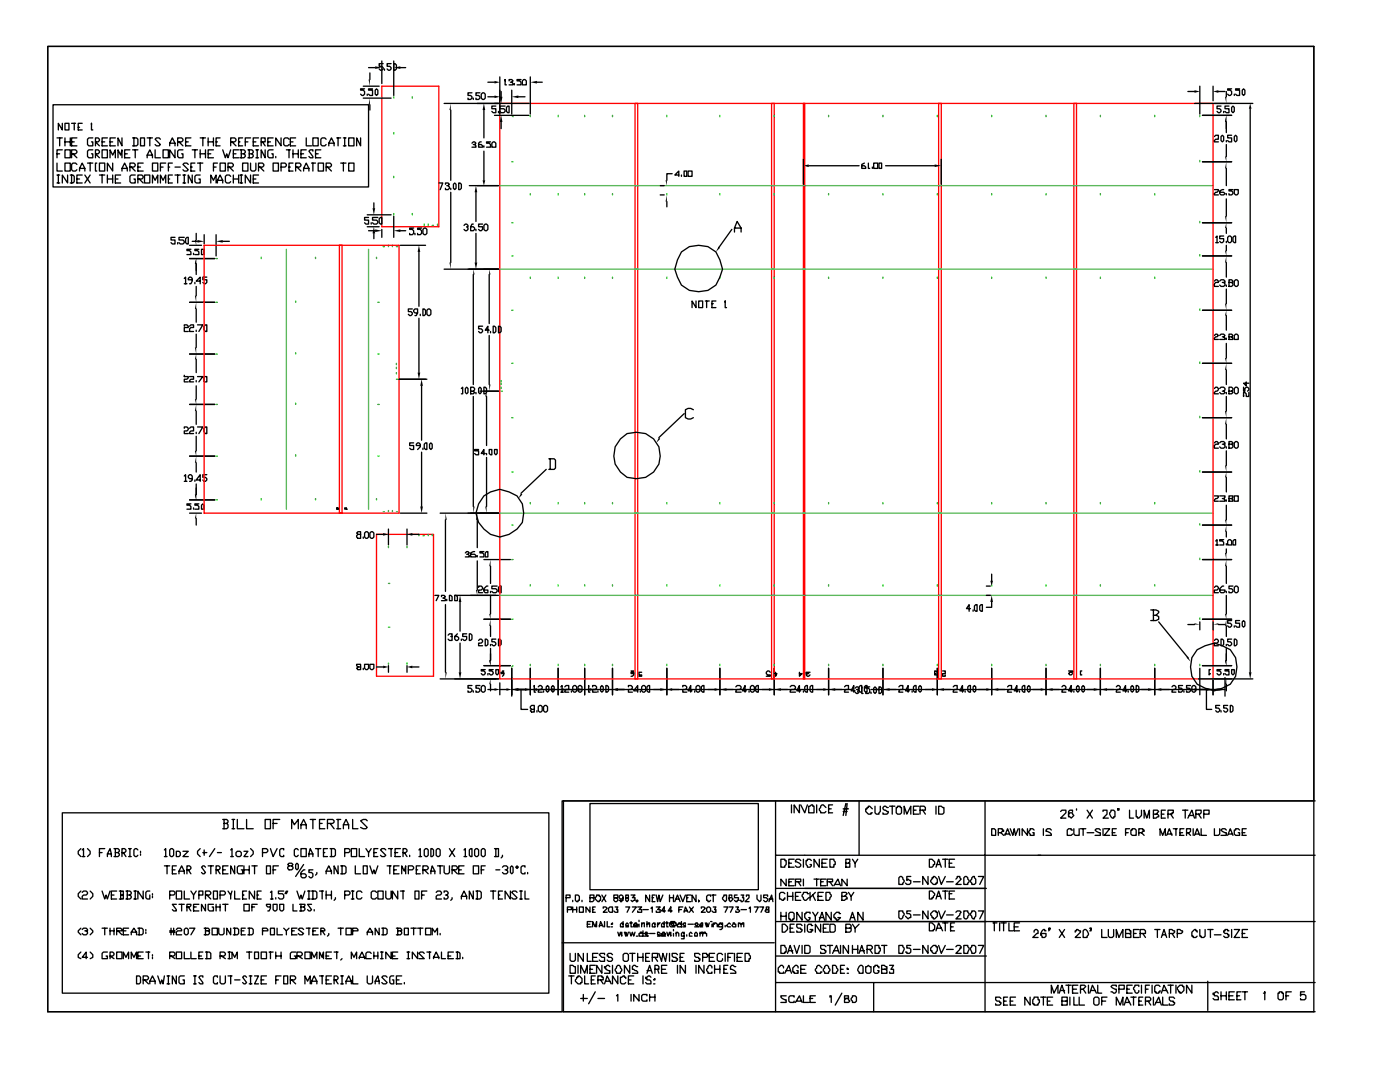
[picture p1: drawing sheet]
<svg xmlns="http://www.w3.org/2000/svg" width="279mm" height="216mm" viewBox="0 0 279 216" stroke-linecap="round" stroke-linejoin="round" font-family="sans-serif">
<g fill="none" stroke="#000" stroke-width=".26">
<path d="M9.5 9.3h252.7v150.5h-150v42.1h-102.7zM72.5 19.6h5.6M72.5 17.2h3.2M72.8 17.7h-.8v.3h.5l.3 .3v.5l-.3 .2h-.3l-.2-.2M73.3 18.8v.2M73.6 13.5h1.3M73.8 14.6v1.3M74.3 17.7h-.7v.3h.7v1h-.5l-.2-.2M75.1 17.7l.3 .3v.8l-.3 .2-.2-.2v-.8zM76.2 12.2v4.5M76.5 12.7h-.8v.5h.5l.3 .3v.3l-.3 .2h-.3l-.2-.2M76.7 13.8v.2"/>
<path d="M78.1 12.7h-.8v.5h.5l.3 .3v.3l-.3 .2h-.3l-.2-.2M78.6 12.7h.2l.3 .3v.8l-.3 .2h-.2zM78.6 12.2v6.8M79.9 13.5h1.1M94.2 18.5h-.8v.5h.5l.3 .3v.3l-.3 .2h-.5v-.2M94.5 19.6v.2M95.8 18.5h-.8v.5h.5l.3 .3v.3l-.3 .2h-.5v-.2M96 18.8l.3-.3h.3l.2 .3v.8l-.2 .2h-.3l-.3-.2zM97.4 19.3h1.3M97.4 16.4h1.3M99.7 15.3v7.5M100 18.3v1"/>
<path d="M100.8 16.1v-.2v1h.3M101.6 16.1v-.2h.5l.3 .2-.3 .3h-.2M102.1 16.4l.3 .3v.2h-.8M102.1 18v4.8M102.7 16.7v.2M103.5 19.3h1.3M104 15.9h-.8v.2h.5l.3 .3v.5h-.8M104.2 16.1l.3-.2h.3l.2 .2v.8h-.8zM105.8 15.3v7.5M107.2 16.4h1M237.1 18.3h1.3M239.4 17.2v5.6"/>
<path d="M242.1 17.2v2.9M243.2 18.3h1.3M244.7 18.3v1M245.8 17.7h-.8v.3h.5l.3 .3v.5l-.3 .2h-.2l-.3-.2M246.3 18.8v.2M247.4 17.7h-.8v.3h.8v1h-.5l-.3-.2M247.9 18l.3-.3 .2 .3v.8l-.2 .2-.3-.2zM10.6 20.9h63v16.4h-63zM11.4 32.5v1.6h1M11.4 27.5h1M11.4 30.7h.5M11.4 34.9h.5"/>
<path d="M11.4 36.5h.5M11.6 34.9v1.6M11.9 27.5v1.6M12.4 29.9h-1v1.6M12.4 24.6v1.3l-.8-1.3v1.3M13 29.9h1v1.6h-1zM13 32.5h1v1.6h-1zM13 24.6h.8v1.3h-.8zM13 27.5v1.6M13 28.3h1M13.5 34.9v1.6l-1.1-1.6v1.6M14 34.9h.6l.2 .3v1l-.2 .3h-.6"/>
<path d="M14 27.5v1.6M14.3 30.7h.8l.2-.3v-.2l-.2-.3h-.8v1.6M14.3 28.3h.5M14.3 34.9v1.6M14.3 24.6h.8M14.6 30.7l.7 .8M14.8 24.6v1.3M15.3 27.5h-1v1.6h1M15.3 32.8l-.2-.3h-.5l-.3 .3v1.1l.3 .2h.5l.2-.2M15.3 35.7h.6M15.6 25.4h.3M15.9 34.1v-.5l.5-1.1 .5 1.1v.5"/>
<path d="M15.9 33.6h1M16.4 34.9h-1.1v1.6h1.1M16.4 24.6h-.8v1.3h.8M16.9 34.9l1.1 1.6M17.5 32.5h1M18 32.5v1.6M18 34.9l-1.1 1.6M18.3 24.9v-.3v1.3h.2M18.5 27.5h-.8l-.2 .3v1l.2 .3h.8v-.8h-.2M18.5 29.9h-.8l-.2 .3v1l.2 .3h.8v-.8h-.2M19.1 29.1v-1.6h.5l.2 .3v.2l-.2 .3h-.5l.7 .8M19.1 31.5v-1.6h.5l.2 .3v.2l-.2 .3h-.5l.7 .8"/>
<path d="M19.3 32.5h-.2v1.6h.2M19.8 32.5h1.1v1.6h-1.1zM19.8 34.9h1.1M20.4 29.9h1v1.6h-1zM20.4 28.3h.5M20.4 34.9v1.6M21.4 27.5h-1v1.6h1M21.4 35.7h1.1M21.4 34.9v1.6M22 31.5v-1.6l.5 1.1 .5-1.1v1.6M22 28.3h.5M22.5 32.5v1.6l-1.1-1.6v1.6"/>
<path d="M22.5 34.9v1.6M23 27.5h-1v1.6h1M23 35.7h.5M23.5 31.5v-1.6l.6 1.1 .2-1.1v1.6M24.1 34.9h-1.1v1.6h1.1M24.3 27.5v1.6l-.8-1.6v1.6M24.3 34.1v-.5l.6-1.1 .5 1.1v.5M24.3 33.6h1.1M24.9 30.7h.5M25.9 29.9h-1v1.6h1M25.9 33.3h.8l.3-.2v-.3l-.3-.3h-.8v1.6M26.2 33.3l.8 .8"/>
<path d="M26.5 27.5h.8l.2 .3v1l-.2 .3h-.8M26.5 29.9h1M26.7 27.5v1.6M27 34.9h-.8l-.3 .3v1l.3 .3h.8v-.8h-.3M27 29.9v1.6M27.5 35.7h.8l.3-.2v-.3l-.3-.3h-.8v1.6M27.5 33.3h.5M27.8 35.7l.8 .8M28 27.5h.8v1.6h-.8zM28.6 32.5h-1.1v1.6h1.1M28.8 34.9h1.1v1.6h-1.1zM29.4 31.5v-.5l.5-1.1 .5 1.1v.5"/>
<path d="M29.4 27.5h1M29.4 31h1M29.9 27.5v1.6M30.4 32.5h1.1v1.6h-1.1zM30.4 36.5v-1.6l.6 1.1 .5-1.1v1.6M31 29.9v1.6h1M32 27.8l-.2-.3h-.6l-.2 .3 1 1-.2 .3h-.6l-.2-.3M32 36.5v-1.6l.5 1.1 .6-1.1v1.6M32 33.3h.5M32.5 29.9h1.1v1.6h-1.1zM33.1 32.5h-1.1v1.6M33.6 33.3h.3"/>
<path d="M33.6 35.7h.3M33.9 29.1v-.5l.5-1.1 .5 1.1v.5M33.9 28.6h1M34.4 32.5h-.8v1.6M34.4 34.9h-.8v1.6h.8M34.9 29.9v1.6l-1-1.6v1.6M34.9 33.3h1.1M34.9 34.9h1.1M35.5 28.3h.7l.3-.3v-.2l-.3-.3h-.7v1.6M35.5 34.9v1.6M35.7 28.3l.8 .8M36.5 29.9h-.8l-.2 .3v1l.2 .3h.8v-.8h-.3"/>
<path d="M36.5 34.9h.5M36.5 36.5h.5M36.8 34.9v1.6M37 28.3h.6M37.6 32.8l-.3-.3h-.5l-.3 .3 1.1 1.1-.3 .2h-.5l-.3-.2M38.1 27.5h-1.1v1.6h1.1M38.1 33.3h.3M38.4 34.9v1.6l-.8-1.6v1.6M38.4 29.9h1M38.9 32.5h-.8v1.6h.8M38.9 29.9v1.6M39.4 32.5h1.1"/>
<path d="M40 34.9h-.8l-.3 .3v1l.3 .3h.8v-.8h-.3M40 27.5h1M40 30.7h1M40 29.9v1.6M40 32.5v1.6M40.5 27.5v1.6M41 29.9v1.6M41.5 28.3h1.1M41.5 27.5v1.6M41.5 30.7h.6M42.1 36.5v-1.6l.5 1.1 .5-1.1v1.6M42.6 29.9h-1.1v1.6h1.1"/>
<path d="M42.6 27.5v1.6M42.6 33.3h.5M43.1 28.3h.3M43.4 32.5h-.8v1.6M43.4 36.5v-.5l.5-1.1 .5 1.1v.5M43.4 36h1M43.9 32.5h1.1v1.6h-1.1zM43.9 27.5h-.8v1.6h.8M44.4 29.9l.6 1.6 .2-.8 .3 .8 .5-1.6M45.5 33.3h.8l.3-.2v-.3l-.3-.3h-.8v1.6M45.8 33.3l.8 .8M46 28.3h.8l.3-.3v-.2l-.3-.3h-.8v1.6"/>
<path d="M46 35.2l-.2-.3h-.6l-.2 .3v1l.2 .3h.6l.2-.3M46.3 28.3l.8 .8M46.6 34.9v1.6M46.6 30.7h.5M46.6 35.7h1M47.6 29.9h-1v1.6h1M47.6 28.3h.3M47.6 34.9v1.6M47.9 29.9h.8l.2 .3v.2l-.2 .3M47.9 34.9h.5M47.9 36.5h.5M48.2 30.7h.5l.2 .3v.2l-.2 .3h-.8"/>
<path d="M48.2 29.9v1.6M48.2 34.9v1.6M48.4 32.5h1.1v1.6h-1.1zM48.4 27.5h-.8v1.6h.8M48.9 28.3h.6M49.5 29.9h.8l.2 .3v.2l-.2 .3M49.7 30.7h.6l.2 .3v.2l-.2 .3h-.8M49.7 29.9v1.6M50 27.5h-1.1v1.6M50 32.5v1.4l.3 .2h.5l.3-.2v-1.4M50 34.9v1.6l-1.1-1.6v1.6M50.5 28.3h.6"/>
<path d="M50.5 35.7h.6M51.1 31.5h.5M51.1 29.9h.5M51.3 29.9v1.6M51.6 27.5h-1.1v1.6h1.1M51.6 33.3h.8l.3-.2v-.3l-.3-.3h-.8v1.6M51.6 34.9h-1.1v1.6h1.1M51.9 33.3l.8 .8M52.1 28.3h.8v-.8h-.8v1.6M52.4 28.3l.5 .8M52.9 29.9v1.6l-.8-1.6v1.6M53.4 28.3h.6"/>
<path d="M54.5 32.5h1.1v1.6h-1.1zM54.5 27.5h-1.1v1.6h1.1M54.5 29.9h-.8l-.3 .3v1l.3 .3h.8v-.8h-.3M55 31.2v.3M56.1 27.5v1.6l-1.1-1.6v1.6M56.1 33.3h.8l.3-.2v-.3l-.3-.3h-.8v1.6M57.2 29.9h.7M57.7 27.8l-.3-.3h-.5l-.3 .3v1l.3 .3h.5l.3-.3M57.7 29.9v1.6M57.7 33.3h.2M57.9 28.3h.6M58.5 32.5h-.8v1.6h.8"/>
<path d="M58.5 30.7h1M58.5 29.9v1.6M59 27.5h-1.1v1.6h1.1M59 33.3h.8l.3-.2v-.3l-.3-.3h-.8v1.6M59.3 33.3l.8 .8M59.5 29.9v1.6M60.1 30.7h.5M60.6 34.1v-.5l.5-1.1 .5 1.1v.5M60.6 33.6h1M61.1 27.5v1.6h1.1M61.1 29.9h-1v1.6h1M62.2 32.5h.8"/>
<path d="M62.4 27.5h1.1v1.6h-1.1zM62.4 30.2v-.3h-.5l-.3 .3 .8 1v.3h-.5l-.3-.3M62.4 32.5v1.6M63 30.7h.5M63.5 32.5h1.1v1.6h-1.1zM64 29.9h-1v1.6h1M65.1 27.8l-.3-.3h-.5l-.3 .3v1l.3 .3h.5l.3-.3M65.1 33.3h.8l.2-.2v-.3l-.2-.3h-.8v1.6M65.4 33.3l.7 .8M65.6 29.1v-.5l.5-1.1 .6 1.1v.5M65.6 28.6h1.1M67.2 27.5h.8"/>
<path d="M67.5 27.5v1.6M68 32.5h1.1M68.5 27.5h.6M68.5 29.1h.6M68.5 32.5v1.6M68.8 27.5v1.6M69.6 27.5h1v1.6h-1zM69.6 32.5h1v1.6h-1zM72 27.5v1.6l-.8-1.6v1.6M73.8 20.9v1.1M87.6 36.5h.8l-.6 1.3M88.6 20.6h17"/>
<path d="M88.9 36.8v-.3h.5l.3 .3-.3 .2h-.2M89.4 37l.3 .3v.3l-.3 .2h-.5v-.2M90 22v14M90 37.6v.2M90 38.4v14M90.5 36.8l.3-.3 .2 .3v.8l-.2 .2-.3-.2zM91.5 36.5h.3l.3 .3v.8l-.3 .2h-.3zM93.7 37h5.8M94.2 28.6l.3-.3h.2l.3 .3-.3 .2h-.2M94.7 28.8l.3 .3v.3h-.8M95 38.4v5.8M96 28.3h-.2l-.3 .3v.8h.8v-.3l-.3-.3h-.5"/>
<path d="M96.6 22v5.5M96.6 29.1v.3M96.6 30.2v5.8M97.9 28.3h-.8v.3h.5l.3 .2v.6h-.8M98.2 28.6l.2-.3h.3l.3 .3v.8h-.8zM98.7 23h6.9M99 21.2h-.8v.5h.8v.8h-.6l-.2-.3M99.5 22.2v.3M100 24.3v1.4M100.8 21.2h-1.1v.5h.8l.3 .3v.2l-.3 .3h-.5l-.3-.3M101.1 21.4l.2-.2h.3v1.3h-.3l-.2-.3zM131.8 37h.8"/>
<path d="M131.8 38.9h.8M134.1 34.7h-1v1.3M135.5 34.9h-.8l.8-.8v1.1M136 34.9v.3M136.5 34.1h.6v1.1h-.6zM137.3 34.1h.8v1.1h-.8zM160.3 31.8v5M161.4 33.1h10M172.5 32.5l-.5 .3v.8h.8v-.3l-.3-.2h-.5M173.3 32.5v1.1h.3M174.1 33.3v.3M174.4 32.5h.8v1.1h-.8z"/>
<path d="M175.4 32.5h.5v1.1h-.5zM176.7 33.1h9.8M187.9 31.8v5M238.4 20.6h11.6M240 23h5.8M240 32.3h5.8M242.4 27.3l.2-.3h.6v.8h-.6l-.2 .2v.3h.8M242.4 37.8h.8v.3l-.3 .3h-.3l-.2 .2v.3h.8M243.7 27.3l.2-.3 .3 .3v.7l-.3 .3-.2-.3zM243.7 21.2h-.8v.5h.5l.3 .3v.2l-.3 .3h-.2l-.3-.3M244.2 37.8l-.8 .3v.5l.3 .3h.5l.3-.3-.3-.2h-.8M244.2 22.2v.3"/>
<path d="M244.7 24.3v2.2M244.7 28v.3M244.7 28.8v2.4M244.7 33.6v3.4M244.7 38.6v.3M244.7 39.7v3.4M245.3 21.2h-.8v.5h.8v.8h-.6l-.2-.3M245.8 21.4l.3-.2 .2 .2v.8l-.2 .3-.3-.3zM245.8 27h-.8v.5h.8v.8h-.5l-.3-.3M246.1 37.8h-.8v.3h.5l.3 .3v.2l-.3 .3h-.5v-.3M246.3 27.3l.3-.3 .3 .3v.7l-.3 .3-.3-.3zM246.3 37.8h.8v.8l-.2 .3h-.3l-.3-.3z"/>
<path d="M249.5 21.7v112.4M34.9 47.4h-.8v.5h.8v.8h-.5l-.3-.3M35.5 48.4v.3M36.8 55.6l.2-.3v1.3M36.8 47.4h-1.1v.5h.8l.3 .3v.2l-.3 .3h-.5l-.3-.3M36.8 56.6h.5M37 47.6l.3-.2h.3v1.3h-.3l-.3-.3zM37.8 51.6h5.1M37.8 48.9h2.4M38.1 49.7h-.8v.3h.5l.3 .3v.5h-.8M38.4 55.8h-.8v-.2l.2-.3h.3l.3 .3v.5l-.3 .5h-.3M38.4 48.2h1"/>
<path d="M38.6 50.5v.3M38.9 56.4v.2M39.2 46.6v1.3M39.2 52.7v2.1M39.2 57.2v1.8M39.7 49.7h-.8v.3h.5l.3 .3v.5h-.8M40 56.1h-.8l.8-.8v1.3M40.2 49.7h.5v1.1h-.5zM40.7 46.8v1.9M41.3 55.3h-.8v.5h.8v.6l-.3 .2h-.3l-.2-.2M43.1 46.8v4.3M44.4 48.2h1.4"/>
<path d="M73.3 45.2h2.4M73.3 42.9h4.8M73.6 43.4h-.8v.5h.8v.8h-.6l-.2-.3M73.6 46h1.3M74.1 44.4v.3M74.6 40.5v1M74.6 46.6v1M75.4 43.4h-1.1v.5h.8l.3 .3v.2l-.3 .3h-.5l-.3-.3M75.7 43.7l.2-.3h.3v1.3h-.3l-.2-.3zM76.2 45.8v1.6M78.6 43.1v4.3M79.9 48.9h5"/>
<path d="M79.9 46h1.1M82.5 45.5h-.7v.3h.5l.2 .2v.6l-.2 .2h-.5v-.2M82.8 46.6v.2M83.6 50.3v10.8M84.1 45.5h-.8v.3h.6l.2 .2v.6l-.2 .2h-.6v-.2M84.4 45.8l.3-.3h.2l.3 .3v.8l-.3 .2h-.2l-.3-.2zM88.6 53.7h10.9M92.6 45l.3-.3h.2l.3 .3v.2h-.3l.3 .3v.3l-.3 .2h-.2l-.3-.2M94.5 44.7h-.3l-.3 .5v.8h.6l.2-.2v-.3l-.2-.3h-.6M94.5 54.8v21.9M95 45.8v.2M95 46.6v5.8"/>
<path d="M96.3 44.7h-.8v.5h.8v.6l-.3 .2h-.2l-.3-.2M96.6 45l.2-.3h.3l.3 .3v.8l-.3 .2h-.3l-.2-.2zM97.6 54.8v9.8M133.1 40.2v1.1M136 50.3a5.1 5.1 0 0 1 6.9 0l.8 1.6 .5 1.8-.5 1.6-.8 1.6a5.1 5.1 0 0 1-6.9 0l-.8-1.6-.5-1.6 .5-1.8zM146 45.8l-2.6 3.7M146.6 46.3v-.8l.5-1.3 .8 1.3v.8M146.6 45.5h1.3M240 51.1h5.8M240 44.4h5.8M242.4 56.1l.2-.3h.3l.3 .3v.3h-.6l-.2 .2v.6h.8M242.6 47.4l.3-.3v1.3"/>
<path d="M242.6 48.4h.6M243.4 56.1l.3-.3h.5l.3 .3v.3h-.6M244.2 56.4l.3 .2v.3l-.3 .3h-.5l-.3-.3M244.2 47.1h-.8v.5h.8v.6l-.3 .2h-.2l-.3-.2M244.7 45.5v1.1M244.7 48.2v.2M244.7 48.9v1.1M244.7 52.4v2.9M244.7 56.9v.3M244.7 57.7v2.9M245 47.4l.3-.3h.2l.3 .3v.8l-.3 .2h-.2l-.3-.2zM245.3 56.4v-.6h.5l.3 .3v.3h-.8v.8h.5l.3-.3v-.3l-.3-.2"/>
<path d="M246.1 47.4l.2-.3h.3v1.3h-.3l-.2-.2zM246.6 55.8h.3l.2 .3v.8l-.2 .3h-.3l-.3-.3v-.8zM36.8 74.9v.2h.8v.3l-.3 .3h-.5v.5h.8M36.8 65.1v-.3h.5l.3 .3v.3h-.8v.7h.8M37.8 75.1h.8v.6h-.5l-.3 .2v.3h.8M37.8 65.1l.3-.3h.5v.6h-.5l-.3 .2v.5h.8M37.8 70.6h5.1M37.8 60.3h5.1M39.2 61.6v2.7M39.2 65.9v.2M39.2 66.7v2.6M39.2 71.7v2.6"/>
<path d="M39.2 75.9v.3M39.2 77v2.6M39.4 75.1h1.1l-.8 1.1M39.4 64.8h1.1l-.8 1.3M40.7 75.1h.6v1.1h-.6zM40.7 65.1l.3-.3h.3v1.3h-.3l-.3-.2zM79.6 75.7h5.6M82.3 61.6h-.8v.6h.5l.3 .2v.3l-.3 .3h-.2l-.3-.3M83.3 62.4h-.5l-.3-.2v-.3l.3-.3h.5v.8l-.2 .6h-.3M83.6 63.5v10.8M83.9 62.7v.3M84.1 77v10.8"/>
<path d="M84.4 61.6h.3l.2 .3v.8l-.2 .3h-.3zM85.2 61.9l.3-.3h.2l.3 .3v.8l-.3 .3h-.2l-.3-.3zM92.1 77.5l.2-.2v1.3h-.2M92.9 77.5l.2-.2 .3 .2v.8l-.3 .3-.2-.3zM93.9 78.1v-.8h.6l.2 .2v.3l-.2 .3h-.6v.5h.6l.2-.3-.2-.2M94.5 79.1v22M95 78.3v.3M95.5 77.5l.3-.2 .2 .2v.8l-.2 .3-.3-.3zM95.8 78.1h3.7M96.3 65.1h-.8v.5h.5l.3 .3v.2l-.3 .3h-.2l-.3-.3M96.6 77.3h.2l.3 .2v.8l-.3 .3h-.2zM97.1 79.1v9.8"/>
<path d="M97.6 65.9h-.8l.6-.8v1.3M97.6 66.9v9.8M97.9 66.1v.3M98.4 65.1h.3l.3 .3v.7l-.3 .3h-.3zM99.5 65.1h.2l.3 .3v.7l-.3 .3h-.2zM138.9 60.1v1.3l-.8-1.3v1.3M139.4 60.1h.8v1.3h-.8zM140.8 60.1h.8M141 60.1v1.3M142.1 60.6h.2M142.9 60.1h-.8v1.3h.8M144.7 60.3v-.2v1.3h.3"/>
<path d="M240 61.9h5.8M240 72.5h5.8M242.4 66.9l.2-.2h.3l.3 .2-.3 .3h-.3l-.2 .3v.2h.8M242.4 77.5l.2-.2h.3l.3 .2v.3l-.8 .5v.3h.8M243.4 66.9l.3-.2h.5l.3 .2-.3 .3h-.3M243.4 77.5l.3-.2h.5l.3 .2v.3l-.3 .3h-.3M244.2 67.2l.3 .3v.2h-1.1M244.2 78.1l.3 .2-.3 .3h-.5l-.3-.3M244.7 63v2.9M244.7 67.5v.2M244.7 68.5v2.9M244.7 73.8v2.9"/>
<path d="M244.7 78.3v.3M244.7 79.1v2.9M245.3 67.2v-.5h.5l.3 .2-.3 .3h-.5v.5h.8v-.2l-.3-.3M245.3 78.1v-.8h.5l.3 .2v.3l-.3 .3h-.5v.5h.5l.3-.3-.3-.2M246.3 66.9l.3-.2h.3l.2 .2v.8h-.8zM246.3 77.5l.3-.2h.3l.2 .2v.8l-.2 .3h-.3l-.3-.3zM248.2 77.3v.8h.2v-.6l.3-.2h.3l.2 .2v.3l-.2 .3M248.7 76.2v.8l-.5-.5h1M249.2 78.3v.8h-.5v-.5l-.3-.3h-.2v.8v-.3M36.8 95l.2-.3v1.3M36.8 85.5v-.3h.5l.3 .3v.2l-.3 .3h-.5v.5h.8M36.8 96h.5"/>
<path d="M37.8 85.5l.3-.3h.5v.8h-.5l-.3 .3v.2h.8M37.8 99.7h5.1M37.8 91h5.1M37.8 80.7h5.1M38.4 95.5h-.6l-.2-.3v-.2l.2-.3h.3l.3 .3v.8l-.3 .2h-.3M38.9 95.8v.2M39.2 82v2.7M39.2 86.3v.2M39.2 87v3M39.2 92.3v1.9M39.2 96.6v2.1M39.4 85.2h1.1l-.8 1.3"/>
<path d="M40 95.8h-.8l.8-1.1v1.3M40.7 85.5l.3-.3h.3v1.3h-.3l-.3-.2zM41.3 94.7h-.8v.5h.5l.3 .3v.3l-.3 .2h-.3l-.2-.2M82.5 88.4h-.7v.5h.7v.8h-.5l-.2-.3M83.9 88.9h-.8v-.3l.2-.2h.3l.3 .2v.6l-.6 .5M84.1 90.2v10.9M84.4 89.4v.3M84.7 88.6l.2-.2h.3v1.3h-.3l-.2-.3zM85.7 88.6l.3-.2 .3 .2v.8l-.3 .3-.3-.3zM95.5 89.7h-.8v.3h.8v.8h-.5l-.3-.3M96.6 99l1.3-.8 1.8-.6 1.9 .6 1.6 .8 1 1.5 .3 1.9-.3 1.8-1 1.4-1.6 1-1.9 .6a5.6 5.6 0 0 1-4.7-4.8l.5-1.9zM96.8 90.5h-.8l.6-.8v1.1"/>
<path d="M97.1 90.5v.3M97.1 91.3v9.8M97.6 89.7h.6v1.1h-.3l-.3-.3zM98.7 89.7h.5v.8l-.2 .3-.3-.3zM109 93.7l-5 4.7M109.5 91.5h1.1l.3 .3v1.6l-.3 .3h-1.1M109.8 91.5v2.2M123.8 87.6l1.3-1.1 1.9-.2a4.6 4.6 0 0 1 4.8 4.6 4.6 4.6 0 0 1-4.8 4.6l-1.9-.3a4.8 4.8 0 0 1-1.3-7.6zM136.5 82.5l-5 4.8M138.4 81.8l-.6-.3h-.5l-.5 .3v1.5l.5 .3h.5l.6-.3M240 83.3h5.8M240 94.2h5.8"/>
<path d="M242.4 88.4l.2-.3h.3l.3 .3v.2h-.6l-.2 .3v.5h.8M242.4 99h.8v.2l-.3 .3h-.3l-.2 .2v.3h.8M243.4 88.4l.3-.3h.5l.3 .3v.2h-.6M243.4 99h1.1v.2l-.3 .3h-.3M244.2 88.6l.3 .3v.3l-.3 .2h-.5l-.3-.2M244.2 99.5l.3 .2v.3h-1.1M244.7 84.7v2.9M244.7 89.2v.2M244.7 90v2.9M244.7 95.2v3M244.7 99.7v.3M245.3 88.6v-.5h.5l.3 .3v.2h-.8v.8h.5l.3-.2v-.3l-.3-.3"/>
<path d="M245.3 99.5v-.5h.8v.2l-.3 .3h-.5v.5h.8v-.3l-.3-.2M246.3 88.4l.3-.3h.3l.2 .3v.8l-.2 .2h-.3l-.3-.2zM246.3 99h.8v1h-.8zM37.8 102.4h2.4M38.1 100.5h-.8v.3h.5l.3 .3v.5h-.8M38.6 101.3v.3M39.2 103.5v1.3M39.7 100.5h-.8v.3h.5l.3 .3v.5h-.8M40.5 100.5l.2 .3v.8h-.5v-.8zM67.2 101.3v.3zM67.2 101.6h.3l-.3-.3h.3v.3M68.8 101.3v.3z"/>
<path d="M69.1 101.6v-.3v.3h.2M71.4 106.6l-.2-.2 .2-.3h.6v.5h-.6l-.2 .3v.3l.2 .2h.6v-.8M72.5 107.2v.2M72.8 106.4l.2-.3h.3l.3 .3v.8l-.3 .2h-.3l-.2-.2zM73.8 106.4l.3-.3h.2l.3 .3v.8l-.3 .2h-.2l-.3-.2zM75.1 106.6h1.4M77.5 105.6v3.1M79.9 102.4h5.3M81.2 105.6v3.1M82.3 106.6h1.3M86.8 118.8h.8l-.6 1.1M87.8 102.4h11.7"/>
<path d="M88.1 119.1v-.3h.5l.3 .3-.3 .2h-.2M88.6 119.3l.3 .3v.3h-.8M88.9 103.7v14.3M89.2 119.6v.3M89.7 118.8h.3l.2 .3v.8h-.5zM90.8 118.8h.2l.3 .3v.8h-.5zM90.8 118.8h8.7M92.9 110.3l.2-.2h.3l.3 .2-.3 .3h-.3M93.4 110.6l.3 .3v.2h-.8M94.7 110.1l-.8 .2v.8h1.1v-.2l-.3-.3h-.8M95.2 103.7v5.6M95.2 110.9v.2"/>
<path d="M95.2 111.9v5.8M95.5 117.2v-.3h.5l.3 .3v.3l-.3 .2h-.5v.6h.8M96.6 110.1h-.8v.2h.5l.3 .3v.5h-.8M96.6 111.7h5.3M96.8 110.3l.3-.2h.3v1h-.6zM97.4 116.9h-.3l-.5 .6v.5l.2 .3h.6v-.6h-.8M97.9 113v3.4M97.9 118v.3M97.9 118.8v3.7M99.2 116.9h-1v.6h.8l.2 .2v.3l-.2 .3h-.6l-.2-.3M99.5 117.2l.2-.3h.3v1.4h-.3l-.2-.3zM196.8 118.8h.8"/>
<path d="M196.8 116.9h.8M197.9 114.6v1.3M240 111.7h5.8M240 104.8h5.8M242.4 117.2l.2-.3h.3l.3 .3v.3l-.3 .2h-.5v.6h.8M242.6 107.9l.3-.2v1M242.6 108.7h.6M244.2 107.7h-.8v.2h.5l.3 .3v.5h-.8M244.2 116.9h-.3l-.5 .6v.5l.3 .3h.5l.3-.3v-.3h-1.1M244.7 100.8v2.9M244.7 106.1v1.1M244.7 108.5v.2"/>
<path d="M244.7 109.5v.8M244.7 113v3.4M244.7 118v.3M244.7 118.8v3.7M245 107.9l.3-.2h.2l.3 .2v.8h-.8zM246.1 107.9l.2-.2h.3v1h-.5zM246.1 116.9h-.8v.6h.5l.3 .2v.3l-.3 .3h-.5v-.3M246.3 117.2l.3-.3h.3l.2 .3v.8l-.2 .3h-.3l-.3-.3zM71.4 133.1l-.2-.3v-.2h.8v.5h-.6l-.2 .2 .2 .3h.6v-.5M72.5 133.3v.3M72.8 132.6h.8v.7l-.3 .3h-.3l-.2-.3zM73.8 132.6h.8v.7l-.3 .3h-.2l-.3-.3z"/>
<path d="M75.1 133.1h1.4M77.5 132.8v1.3M81.2 132.8v1.3M82.3 133.1h1.3M87.8 135.5h11.7M88.9 120.6v13.5M89.4 126.7l.3-.2h.5v.5h-.2M90.2 127v.8h-.5l-.3-.3M91.3 126.5l-.5 .5v.5l.2 .3h.3l.2-.3v-.2l-.2-.3h-.5M91.8 120.1v5.8M91.8 128.3v5.8M92.1 127.5v.3"/>
<path d="M93.1 126.5h-.8v.5h.8v.5l-.2 .3h-.3l-.3-.3M93.7 126.5h.2l.3 .2v.8l-.3 .3h-.2zM94.2 136.8h-.8v.5h.5l.3 .3v.2l-.3 .3h-.5v-.3M94.5 137.8v.3M95.5 127.8l.3-.3h.2l.3 .3v.3l-.3 .2h-.5v.6h.8M95.8 136.8h-.8v.5h.5l.3 .3v.2l-.3 .3h-.5v-.3M96 137.1l.3-.3h.3l.2 .3v.7l-.2 .3h-.3l-.3-.3zM96.6 132.8h5.3M96.6 123.6h5.3M96.8 127.5h.3l.3 .3v.8l-.3 .3h-.3zM96.8 133.6h-.8v.3h.6l.2 .2v.3l-.2 .3h-.3l-.3-.3M97.4 137.6h1.3"/>
<path d="M97.4 134.4v.3M97.9 124.9v2.1M97.9 128.6v.3M97.9 129.4v2.4M97.9 136.5v1.3M98.4 133.6h-.8v.3h.6l.2 .2v.3l-.2 .3h-.3l-.3-.3M99 133.6h.5v.8l-.3 .3-.2-.3zM99 127.5h-.8v.6h.5l.3 .2v.3l-.3 .3h-.3l-.2-.3M99.5 127.5h.2l.3 .3v.8l-.3 .3h-.2zM99.7 137.6h1.4M99.7 136.3v2.3M100.3 133.9h.2"/>
<path d="M100.5 134.4h-.5v-.3h.5v.6l-.2 .2M102.1 133.3v5.6M102.1 137.6h68M104 137.6v4h1.3M105.8 133.3v5.3M106.6 137.1v-.3v1.3h.3M107.4 137.1l.3-.3h.2l.3 .3v.2l-.8 .5v.3h.8M108.5 137.8v.3M109 137.1l.3-.3 .2 .3v.7l-.2 .3-.3-.3zM110.1 137.1l.2-.3 .3 .3v.7l-.3 .3-.2-.3zM111.4 133.3v5.3M111.9 137.1l.3-.3v1.3"/>
<path d="M111.9 138.1h.5M112.7 137.1l.3-.3h.5v.8h-.5l-.3 .2v.3h.8M114 137.8v.3M114.3 137.1l.3-.3h.2l.3 .3v.7l-.3 .3h-.2l-.3-.3zM115.4 137.1l.2-.3h.3l.3 .3v.7l-.3 .3h-.3l-.2-.3zM116.7 133.3v5.3M117.5 137.1v-.3v1.3h.2M118.3 137.1v-.3h.5l.3 .3v.2l-.3 .3h-.5v.5h.8M119.3 137.8v.3M119.9 137.1l.2-.3 .3 .3v.7l-.3 .3-.2-.3zM120.9 136.8h.3l.2 .3v.7l-.2 .3h-.3zM122.2 133.3v5.3"/>
<path d="M125.4 137.1v-.3h.5l.3 .3v.2l-.3 .3h-.5v.5h.8M125.9 133.9h.6M126.5 134.4h-.6v-.3h.6v.6l-.3 .2h-.3M127.3 137.8h-.8l.8-1v1.3M127.8 137.8v.3M128.1 137.1l.2-.3h.3l.3 .3v.7l-.3 .3h-.3l-.2-.3zM128.1 134.1h-.6v.6h.6v.2h-.6M129.1 137.1l.3-.3h.2v1.3h-.2l-.3-.3zM133.1 133.3v5.3M136.3 137.1v-.3h.5l.3 .3v.2l-.3 .3h-.5v.5h.8M138.1 137.8h-.8l.5-1v1.3M138.6 137.8v.3"/>
<path d="M138.9 137.1l.3-.3h.2l.3 .3v.7l-.3 .3h-.2l-.3-.3zM140 137.1l.2-.3h.3v1.3h-.3l-.2-.3zM143.7 133.3v5.3M146.8 137.1l.3-.3h.5l.3 .3v.2l-.3 .3h-.5l-.3 .2v.3h1.1M149 137.8h-.8l.5-1v1.3M149.5 137.8v.3M149.8 137.1l.2-.3h.3l.2 .3v.7l-.2 .3h-.3l-.2-.3zM150.8 137.1l.3-.3h.2v1.3h-.2l-.3-.3zM153.7 134.1l-.2-.2h-.3l-.3 .2v.3l.3 .3h.5v.2h-.8M154.5 133.3v5.3M154.8 134.1v.8l.2-.5h-.5M157.7 137.1l.3-.3h.5l.3 .3v.2l-.3 .3h-.5l-.3 .2v.3h1.1"/>
<path d="M159.5 134.1v.8l.6-.5h-.6M159.8 137.8h-.8l.5-1v1.3M160.3 137.8v.3M160.6 137.1l.3-.3h.2v1.3h-.2l-.3-.3zM161.4 134.4h-.3l-.2 .3 .2 .2h.3l.3-.2M161.7 137.1l.2-.3h.3v1.3h-.3l-.2-.3zM161.7 134.1h-.8v.3h.2M165.4 133.3v5.3M168.5 137.1l.3-.3h.5v.8h-.5l-.3 .2v.3h.8M170.7 137.8h-.8l.5-1v1.3M170.7 137.3l.2-.2h.3l.2 .2-.2 .3h-.3M171.2 137.6l.2 .2v.3l-.2 .3h-.3l-.2-.3"/>
<path d="M171.2 137.8v.3M171.4 137.1l.3-.3h.3v1.3h-.3l-.3-.3zM172 137.3v-.2v1.3h.2M172.5 137.1l.3-.3h.2v1.3h-.2l-.3-.3zM173.6 137.1h-.8v.2h.5l.3 .3v.5l-.3 .3h-.5v-.3M173.8 137.6h1.4M173.8 138.1v.3M174.4 137.3l.2-.2 .3 .2v.8l-.3 .3-.2-.3zM175.4 137.1h.3l.2 .2v.8l-.2 .3h-.3zM176.2 133.3v5.3M176.5 137.6h68M179.4 137.1l.3-.3h.5v.8h-.5l-.3 .2v.3h.8"/>
<path d="M181.5 137.8h-.8l.5-1v1.3M182 137.8v.3M182.3 137.1l.3-.3h.2v1.3h-.2l-.3-.3zM183.4 137.1l.2-.3 .3 .3v.7l-.3 .3-.2-.3zM186.8 134.4h-.3v.3h.6M187.1 134.1l-.3-.2h-.3v.5M187.1 133.3v5.3M188.1 133.9h.5v.5h-.5v.5h.5v-.2M190.2 137.1l.3-.3h.5v.8h-.5l-.3 .2v.3h.8M192.4 137.8h-.8l.5-1v1.3M192.6 137.8v.3M193.1 137.1l.3-.3h.3v1.3h-.3l-.3-.3z"/>
<path d="M193.7 121.4h-.8l.5-.8v1.4M194.2 137.1l.3-.3 .2 .3v.7l-.2 .3-.3-.3zM194.2 121.7v.3M194.5 120.9l.2-.3h.3v1.4h-.3l-.2-.3zM195.5 120.9l.3-.3h.3v1.4h-.3l-.3-.3zM197.9 120.1v1.1h-1.1M197.9 133.3v5.3M201.1 137.1l.2-.3h.6v.8h-.6l-.2 .2v.3h.8M203.2 137.8h-.8l.5-1v1.3M203.5 137.8v.3M204 137.1l.3-.3h.2v1.3h-.2l-.3-.3zM205.1 137.1l.2-.3 .3 .3v.7l-.3 .3-.2-.3z"/>
<path d="M208.8 133.3v5.3M211.9 137.1l.3-.3h.3l.2 .3v.2l-.2 .3h-.3l-.3 .2v.3h.8M213.3 133.9h.7v.2h-.5l-.2 .3 .2 .3h.3l.2-.3M214 137.8h-.7l.5-1v1.3M214.3 137.8v.3M214.8 137.1l.3-.3 .3 .3v.7l-.3 .3-.3-.3zM215.9 137.1l.3-.3 .2 .3v.7l-.2 .3-.3-.3zM215.9 133.9h-.3v.8h.3M219.6 133.3v5.3M222.8 137.1l.2-.3h.3l.3 .3v.2l-.8 .5v.3h.8M224.9 137.8h-.8l.5-1v1.3M225.2 137.8v.3"/>
<path d="M225.7 137.1l.3-.3 .2 .3v.7l-.2 .3-.3-.3zM226.7 136.8h.3l.3 .3v.7l-.3 .3h-.3zM229.7 121.7h1l.5 .3v.2l-.5 .6M230.2 122.8h.5l.5 .2v.6l-.5 .2h-1M230.2 121.7v2.1M230.5 133.3v5.3M231.2 124.1l5.9 7.1M233.9 137.1l.3-.3h.2l.3 .3v.2l-.3 .3h-.2l-.3 .2v.3h.8M236 136.8h-.8v.5h.5l.3 .3v.2l-.3 .3h-.5v-.3M236.3 137.8v.3M237.1 124.6h1.3M237.6 136.8h-.8v.5h.5l.3 .3v.2l-.3 .3h-.5v-.3"/>
<path d="M237.9 137.1l.2-.3h.3l.3 .3v.7l-.3 .3h-.3l-.2-.3zM238.9 129.6l1.6-.7 1.9-.6 1.5 .6 1.6 .7a5.1 5.1 0 0 1 0 6.9l-1.6 .8-1.5 .5-1.9-.5-1.6-.8a5.1 5.1 0 0 1 0-6.9zM239.2 135.5h10.8M239.4 124.1v1.6M239.4 133.3v5.3M240 132.8h5.8M240 123.6h5.8M240.8 137.6v4h1M241.6 133.6h-.3v1.1l.3-.3M242.1 124.1v1.6M242.1 135.7v2.9M242.4 127.8l.2-.3h.3l.3 .3v.3l-.3 .2h-.5v.6h.8"/>
<path d="M243.2 124.6h1.3M243.7 127.5h.2l.3 .3v.8l-.3 .3h-.2zM243.7 133.6h-.8v.3h.5l.3 .2v.3l-.3 .3h-.2l-.3-.3M244.2 134.4v.3M244.5 135.2v3.7M244.7 124.9v2.1M244.7 128.6v.3M244.7 129.4v2.4M244.7 136.5v1.3M245.3 133.6h-.8v.3h.8v.8h-.6l-.2-.3M245.8 133.6h.5v.8l-.2 .3-.3-.3zM245.8 127.5h-.8v.6h.5l.3 .2v.3l-.3 .3h-.2l-.3-.3"/>
<path d="M245.8 123.8h-.8v.6h.5l.3 .2v.3l-.3 .2h-.2l-.3-.2M246.3 127.5h.3l.3 .3v.8l-.3 .3h-.3zM246.3 124.9v.2M247.4 123.8h-.8v.6h.8v.7h-.5l-.3-.2M248.2 123.8l.2 .3v.8l-.2 .2-.3-.2v-.8zM106.1 141.6l-.3-.3v-.3l.3-.2h.5v.8h-.5l-.3 .2 .3 .3h.5v-.5M107.2 141.8v.3M107.4 141l.3-.2h.2l.3 .2v.8l-.3 .3h-.2l-.3-.3zM108.5 141l.2-.2h.3l.3 .2v.8l-.3 .3h-.3l-.2-.3zM154.8 159.8v10.9h41.8v-10.9M171.4 159.8v10.9M243.4 140.8h-.8v.5h.6l.2 .3v.2l-.2 .3h-.3l-.3-.3"/>
<path d="M243.7 141.8v.3M245 140.8h-.8v.5h.5l.3 .3v.2l-.3 .3h-.2l-.3-.3M245.5 140.8h.3l.3 .2v.8l-.3 .3h-.3zM262.5 159.8h-150.1v42.1M12.4 162.2h97.1v36h-97.1zM16.1 169.3l-.5 .6v.5l.5 .5M16.1 177.8l-.5 .5v.6l.5 .5M16.4 169.6l.3-.3v1.6M16.4 178.1l.3-.3h.5l.3 .3v.2l-.3 .3h-.5l-.3 .3v.5h1.1M16.4 170.9h.5M17.5 169.3l.5 .6v.5l-.5 .5M18 177.8l.5 .5v.6l-.5 .5"/>
<path d="M19.8 170.1h.6M20.4 177.8l.5 1.6 .3-.8 .2 .8 .6-1.6M20.9 169.3h-1.1v1.6M21.4 170.9v-.5l.6-1.1 .2 1.6M21.4 170.4h.8M22.2 178.6h.6M22.8 169.3h.7l.3 .3v.3l-.3 .2M23 170.1h.5l.3 .3v.3l-.3 .2h-.7M23 169.3v1.6M23.3 177.8h-1.1v1.6h1.1M23.8 177.8h.8v.8M24.1 178.6h.5v.8h-.8"/>
<path d="M24.1 177.8v1.6M24.3 170.1h.6l.2-.2v-.3l-.2-.3h-.6v1.6M24.6 170.1l.5 .8M25.1 177.8h.8l.3 .3v.2l-.3 .3M25.4 178.6h.5l.3 .3v.2l-.3 .3h-.8M25.4 177.8v1.6M25.7 170.9h.5M25.7 169.3h.5M25.9 169.3v1.6M26.7 179.4h.6M26.7 177.8h.6M27 177.8v1.6"/>
<path d="M27.5 169.6l-.2-.3h-.3l-.3 .3v1.1l.3 .2h.3l.2-.2M28 169.9v.2M28 170.4v.3M28.6 177.8v1.6l-1.1-1.6v1.6M29.9 177.8h-.5l-.3 .3v1l.3 .3h.5v-.8M30.4 178.3v.3M30.4 178.9v.2M32.8 169.6l.3-.3v1.6M32.8 170.9h.5M32.8 172.8h1.1M33.3 172.8v1.6M33.9 178.6h.8l.2-.3v-.2l-.2-.3h-.8v1.6"/>
<path d="M34.1 169.3h.3l.3 .3v1.1l-.3 .2h-.3l-.2-.2v-1.1zM34.4 173.6h.5M35.2 169.9h.5l.3 .2v.6l-.3 .2h-.5zM35.2 177.8h1v1.6h-1zM35.2 172.8h-.8v1.6h.8M35.7 174.4v-.6l.5-1 .6 1v.6M35.7 173.8h1.1M36.5 169.9h1.1l-1.1 1h1.1M36.8 177.8v1.6h1M37.3 173.6h.5l.3-.3v-.3l-.3-.2h-.5v1.6M37.6 173.6l.5 .8M38.1 177.8l.5 .8v.8"/>
<path d="M39.2 177.8l-.6 .8M39.7 178.6h.8v-.8h-.8v1.6M40 169.3l-.6 .6v.5l.6 .5M40.5 170.1h.8M40.7 169.6v1.1M41 173l-.3-.2h-.2l-.3 .2 .8 1.1-.3 .3h-.2l-.3-.3M41 178.6h.8l.3-.3v-.2l-.3-.3h-.8v1.6M41.3 178.6l.8 .8M41.5 172.8h1.1M42.1 172.8v1.6M42.6 177.8h.8v1.6h-.8zM42.9 169.3l-1.1 1.6"/>
<path d="M43.1 173.6h.6l.2-.3v-.3l-.2-.2h-.6v1.6M43.4 170.1h.8M43.4 173.6l.5 .8M43.9 178.6h.8l.3-.3v-.2l-.3-.3h-.8v1.6M44.4 163.5h.8l.3 .3v.2l-.3 .3M44.4 173.6h.6M44.7 164.3h.5l.3 .3v.5l-.3 .3h-.8M44.7 163.5v1.9M45.5 172.8h-1.1v1.6h1.1M45.5 177.8l.5 .8v.8M46 169.6l.3-.3v1.6M46 170.9h.6"/>
<path d="M46.3 163.5h.5M46.3 165.4h.5M46.3 177.8l-.3 .8M46.6 163.5v1.9M46.8 172.8v1.6l-.8-1.6v1.6M46.8 177.8v1.6h1.1M47.1 170.1l.3-.2h.5l.3 .2v.6l-.3 .2h-.5l-.3-.2zM47.4 163.5v1.9h1.3M48.4 172.8h-.8l-.2 .2v1.1l.2 .3h.8v-.8h-.2M48.4 178.6h.3M48.7 169.9h.8l-.8 1h.8M48.7 173.6h1"/>
<path d="M48.7 172.8v1.6M49.2 163.5v1.9h1.3M49.2 177.8h-.8v1.6h.8M49.7 172.8v1.6M50 169.3l.5 .6v.5l-.5 .5M50.3 172.8h1M50.8 177.8v1.6l-1.1-1.6v1.6M50.8 172.8v1.6M51.3 178.6h.3M52.1 177.8h-.8v1.6h.8M52.4 170.1h.8l.2-.2v-.3l-.2-.3h-.8v1.6M52.9 163.5h1.1v1.9h-1.1z"/>
<path d="M53.2 172.8h.8v1.6h-.8zM54 169.3l.5 1.6 .8-1.6M54 178.1l.2-.3v1.6M54 179.4h.5M54.5 164.3h.8M54.5 173.6h.5M55 179.1v.3M55.6 172.8h-1.1v1.6M55.8 163.5h-1.3v1.9M56.6 169.6v-.3h-.5l-.3 .3v1.1l.3 .2h.5v-.2M56.6 177.8h-1v.5h.8l.2 .3v.5l-.2 .3h-.6l-.2-.3M57.2 177.8l-.3 .5"/>
<path d="M57.4 177.8l-.2 .5M57.7 172.8l-.3-.3 .3-.3h.5l.3 .3-.3 .3h-.5l-.3 .2v.3l.3 .3h.5l.3-.3v-.3l-.3-.2M58.2 165.4v-1.9l.5 1.1 .8-1.1v1.9M59.3 172.2l.2 .3v.8l-.2 .3-.3-.3v-.8zM59.3 177.8l.5 1.6 .3-.8 .2 .8 .6-1.6M59.5 169.6l-.2-.3h-.3l-.3 .3v1.1l.3 .2h.3l.2-.2M60.1 169.3h1v1.6h-1zM60.1 165.4v-.8l.5-1.1 .5 1.1v.8M60.1 164.6h1M60.6 172.5l-1.6 2.4M60.9 173.6h-.3l-.5 .5v.8l.2 .3h.6l.2-.3v-.3l-.2-.2h-.8M61.4 179.4h.5"/>
<path d="M61.4 177.8h.5M61.6 170.9l.3-1.6 .5 1.1v.5M61.6 170.4h.8M61.6 177.8v1.6M61.9 163.5h1.1M62.2 177.8h.8l.2 .3v1l-.2 .3h-.8M62.4 173.6h-.8v.5h.6l.2 .3v.5l-.2 .3h-.3l-.3-.3M62.4 163.5v1.9M62.4 177.8v1.6M63 169.3h1M63.2 174.1v.3l-.2 .2M63.5 169.3v1.6"/>
<path d="M63.8 164.3h.5M63.8 177.8h.8M64.3 177.8v1.6M64.6 170.1h.2M64.8 163.5h-1v1.9h1M65.1 174.4v-.6l.5-1 .5 1v.6M65.1 173.8h1M65.1 178.6h1M65.1 177.8v1.6M65.4 164.3h1l.3-.3v-.2l-.3-.3h-1v1.9M65.4 169.3h-.8v1.6h.8M65.9 169.3h.8l.2 .3v1.1l-.2 .2h-.8"/>
<path d="M65.9 164.3l.8 1.1M66.1 169.3v1.6M66.1 177.8v1.6M66.9 179.1v.3l-.2 .3M67.2 163.5h.8M67.2 165.4h.8M67.5 172.8v1.6l-.8-1.6v1.6M67.5 163.5v1.9M68 172.8h.8l.3 .2v1.1l-.3 .3h-.8M68.3 172.8v1.6M68.5 165.4v-.8l.6-1.1 .5 1.1v.8M68.5 164.6h1.1"/>
<path d="M68.8 170.1h.8l.2-.2v-.3l-.2-.3h-.8v1.6M68.8 178.6h.8l.2-.3v-.2l-.2-.3h-.8v1.6M70.1 169.3h1.1v1.6h-1.1zM70.1 179.4h.5M70.1 177.8h.5M70.4 163.5v1.9h1M70.4 177.8v1.6M70.9 172.8v1.6h1.1M71.7 169.3v1.6h1.1M72.2 178.1l-.2-.3h-.6l-.2 .3v1l.2 .3h.6l.2-.3M72.5 172.8h.8v1.6h-.8zM73 169.3l.6 .8v.8"/>
<path d="M73.3 163.8l-.3-.3h-.5l-.5 .3 1.3 1.3-.3 .3h-.5l-.5-.3M73.8 172.8l.5 1.6 .3-.8 .3 .8 .5-1.6M74.1 169.3l-.5 .8M74.6 170.1h.5M75.1 178.1l-.2-.3h-.6l-.2 .3v1l.2 .3h.6l.2-.3M75.4 177.8h1.1v1.6h-1.1zM75.4 169.3h-.8v1.6h.8M77 169.6l-.3-.3h-.5l-.3 .3 1.1 1.1-.3 .2h-.5l-.3-.2M77 177.8v1.3l.3 .3h.5l.3-.3v-1.3M77.3 172.8h.8M77.5 169.3h.8M77.8 172.8v1.6"/>
<path d="M78.1 169.3v1.6M78.6 173.6h.5M78.8 170.1h.6M79.4 177.8v1.6l-1.1-1.6v1.6M79.6 172.8h-1v1.6h1M79.9 169.3h-1.1v1.6h1.1M79.9 177.8h.8M80.2 174.4v-1.6l.5 1 .3-1v1.6M80.4 170.1h.6l.2-.2v-.3l-.2-.3h-.6v1.6M80.4 177.8v1.6M80.7 170.1l.5 .8M81.5 173.6h.8l.2-.3v-.3l-.2-.2h-.8v1.6"/>
<path d="M81.8 170.7v.2M82.8 177.8h.8v1.6h-.8zM83.1 173.6h.2M83.6 169.6l.3-.3v1.6M83.6 170.9h.5M83.9 172.8h-.8v1.6h.8M84.1 178.6h.6M84.4 173.6h.8l.3-.3v-.3l-.3-.2h-.8v1.6M84.7 169.6l.2-.3h.3l.3 .3v1.1l-.3 .2h-.3l-.2-.2zM84.7 173.6l.8 .8M85.2 177.8h-1.1v1.6M86 169.3h.3l.2 .3v1.1l-.2 .2h-.3z"/>
<path d="M86 174.4l.3-1.6 .5 1v.6M86 173.8h.8M87 169.6l.3-.3h.3l.2 .3v1.1l-.2 .2h-.3l-.3-.2zM87 178.1l.3-.3h.5l.3 .3v.2l-.3 .3h-.5l-.3 .3v.5h1.1M87.3 172.8h1.1M87.8 172.8v1.6M88.6 172.8v1.3l.3 .3h.5l.3-.3v-1.3M88.6 178.1v-.3h.6l.2 .3v.2l-.2 .3h-.3M89.2 178.6l.2 .3v.2l-.2 .3h-.6v-.3M89.7 169.3l1.1 1.6M90.2 173.6h.8l.3-.3v-.3l-.3-.2h-.8v1.6M90.2 179.1v.3l-.2 .3"/>
<path d="M90.5 173.6l.8 .8M90.8 169.3l-1.1 1.6M91.5 173.6h.6M92.1 179.4v-.5l.5-1.1 .5 1.1v.5M92.1 178.9h1M92.6 169.6l.3-.3v1.6M92.6 172.8h-1.1v1.6h1.1M92.6 170.9h.5M93.7 169.6l.2-.3h.3v1.6h-.3l-.2-.2zM94.5 172.8h1v1.6h-1zM94.5 177.8v1.6l-.8-1.6v1.6M95 169.3h.2l.3 .3v1.1l-.3 .2h-.2l-.3-.2v-1.1z"/>
<path d="M95 177.8h.8l.2 .3v1l-.2 .3h-.8M95.2 177.8v1.6M96 169.6l.3-.3h.3l.2 .3v1.1l-.2 .2h-.3l-.3-.2zM96 173.6h.6M96.8 172.8h-.8v1.6M97.9 177.8h1.1M98.4 177.8v1.6M98.7 169.3h.8v1.6h-.8M99 169.3v1.6M99 173.6h.7M99.5 178.6h.2M100.3 170.7v.2l-.3 .3"/>
<path d="M100.3 173l.2-.2h.6l.2 .2v.3l-.2 .3h-.3M100.3 177.8h-.8v1.6h.8M101.1 173.6l.2 .2v.3l-.2 .3h-.6l-.2-.3M101.9 173l.2-.2 .3 .2v1.1l-.3 .3-.2-.3zM101.9 177.8v1.6l-1.1-1.6v1.6M102.9 173l.3-.2 .3 .2-.3 .3zM103.2 178.1l-.3-.3h-.5l-.3 .3 1.1 1-.3 .3h-.5l-.3-.3M103.7 179.4h.5M103.7 177.8h.5M104 177.8v1.6M104.8 173v-.2h-.6l-.2 .2v1.1l.2 .3h.6v-.3M104.8 177.8v1.6h.8"/>
<path d="M105.3 174.1v.3M113 179.1h.8v-.5h-.8v1.3M114.3 179.7v.2zM114.8 178.6h.6l.2 .3v.8h-.2v.2h-.3l-.3-.2zM116.2 179.7v.2zM117.7 160.3h33.6v17.2h-33.6zM117.7 179.1h.8v-.5h-.8v1.3h.6l.2-.2v-.6h-.2M119.1 178.6h.5v.3h.3v.8h-.3v.2h-.3l-.5-.5zM120.1 178.6l.8 1.3M120.9 178.6l-.8 1.3M122.5 178.6v.5h.5l.3 .3v.3l-.3 .2h-.2l-.3-.2v-.3l.3-.3h.5v-.5zM124.4 179.1l-.3 .3h-.3l-.2-.3v-.2l.2-.3h.3l.3 .3v.8h-.3v.2h-.3v-.2h-.2"/>
<path d="M124.9 178.6v.5h.5v.6l-.3 .2-.2-.2v-.6h.5v-.5zM125.9 178.6h.8l-.5 .5h.5v.6h-.2l-.3 .2-.3-.2M127.3 179.7l-.3 .2v-.2h.3v.2h-.3M129.6 178.6v1.3l-.7-1.3v1.3M130.2 179.1h.2M130.7 178.6h-.5v1.3h.5M131 178.6l.2 1.3 .3-1.3 .3 1.3 .5-1.3M133.6 179.1h.8M133.6 178.6v1.3M134.4 178.6v1.3M134.7 179.9l.5-1.3 .5 1.3M134.9 179.4h.6"/>
<path d="M135.7 178.6l.6 1.3 .5-1.3M137.1 179.1h.2M137.8 178.6h-.7v1.3h.7M138.9 178.6v1.3l-.8-1.3v1.3M139.4 179.7v.2M141.8 178.9v-.3h-.5l-.3 .3v.8h.3v.2h.3l.2-.2M142.1 178.6h.8M142.3 178.6v1.3M144.5 178.6h.5v1.1l-.3 .2-.5-.5zM146 178.9v-.3h-.5v1.1l.3 .2 .5-.5-.3-.3h-.5v.3M147.1 178.6h-.5v.5h.8v.6h-.3v.2h-.3l-.2-.2M147.9 178.6h.5l-.2 .5h.2v.6l-.2 .2h-.3v-.2h-.3"/>
<path d="M149 178.9v-.3h.5v.5l-.8 .8h.8M151.1 178.6v.8l.5 .5 .3-.2v-1.1M153.2 178.9v-.3h-.8v.5h.5l.3 .3v.3l-.3 .2h-.2l-.3-.2M153.5 179.9l.5-1.3 .3 1.3M153.5 179.4h.8M154.8 177.3h42M154.8 170.7v31.2M155.8 171.4h.8v.3h.3v.8l-.3 .3v.2h-.8zM156.6 178.3l-.2-.2h-.6l-.2 .2v1.1l.8 .3v-.3h.2v-.3M156.9 175.4v1.3l-1.1-1.3v1.3M157.2 178.9h1M157.2 178.1v1.6"/>
<path d="M157.4 175.9h.6M157.4 172.2h.6M158 160.6v1.6M158.2 178.1v1.6M158.5 175.4h-1.1v1.3h1.1M158.5 171.4h-1.1v1.6h1.1M158.8 175.9h1v-.5h-1v1.3M158.8 178.9h.5M159.3 175.9l.5 .8M159.5 160.6v1.6l-1-1.6v1.6M159.8 178.1h-1v1.6h1M159.8 171.7l-.3-.3h-.5l-.2 .3v.3l.7 .2 .3 .3v.3l-.3 .2h-.5l-.2-.2"/>
<path d="M159.8 160.6l.8 1.6 .5-1.6M160.3 171.4v1.6M160.3 175.4v1.3M161.4 160.9h.3l.2-.3h.3v.3h.3v1.3h-1.1zM161.4 178.3h-.3v-.2h-.8v.2l-.2 .3 .2 .8 .3 .3h.3l.5-.6M161.7 178.1v1.6M161.9 171.7l-.2-.3h-.6v.3h-.2v.8l.2 .3v.2h.6l.2-.2v-.3h-.2M162.2 178.6l.5 1.1M162.5 175.4h1M162.7 178.1l-1 1M163 160.6v1.6M163 175.4v1.3"/>
<path d="M163.2 178.9h.8M163.5 171.4v1.6l-1-1.6v1.6M163.8 175.9h.5M164 172.2h.8M164.3 178.1h-1.1v1.6h1.1M164.8 178.1h.8v.2l.3 .3-.3 .8-.2 .3h-.6zM164.8 175.4h-1v1.3h1M164.8 161.1l-.5-.5h-.3l-.5 .8 .3 .8h.8l.2-.3M165.1 175.9h1.1v-.5h-1.1v1.3M165.1 171.4h-1.1v1.6h1.1M165.4 161.4h.5M165.6 171.4h.8v.3l.3 .3v.5h-.3v.5h-.8z"/>
<path d="M165.6 175.9l.6 .8M166.2 160.6h-.8v1.6h.8M166.4 176.7l.8-1.3 .5 1.3M166.7 176.5h.8M168 178.9h.5l.6-.6-.3-.2h-.8v1.6h.5l.3-.3h.3v-.3l-.3-.2h-.3M168.3 161.4h1M168.3 161.9h.8M168.8 172.2h.5l.3-.2v-.6h-.8v1.6h.8v-.8h-.3M168.8 160.3l-.5 2.4M169.1 175.4v1.3l-1.1-1.3v1.3M169.1 160.3l-.3 2.4M169.3 178.1l.6 .8v.8"/>
<path d="M170.1 171.4l.6 .8v.8M170.4 178.1l-.5 .8M171.2 171.4l-.5 .8M174.1 161.4l-.5-.5h-.3v.2h-.3v.3h-.2v.5l.5 .6h.5v-.3h.3M174.6 160.9v1.3l.3 .3h.5v-.3l.3-.3v-1M177.3 161.1h-.3l-.3-.2h-.2l-.3 .2v.3l.3 .3 .8 .2v.3l-.3 .3h-.8v-.3M177.5 160.9h1.1M178.1 160.9v1.6M178.9 161.1h.2v-.2h.6v.2h.2v1.1l-.2 .3h-.6l-.2-.3zM179.4 175.2l.3-.3h.2l.3 .3v.2l.2 .3-.2 .8h-.8zM180.4 162.5v-1.6l.6 1.6 .8-1.6v1.6M181.8 174.9h-.8v.8l.2-.3 .3 .3h.3v.5l-.3 .3h-.5l-.3-.3"/>
<path d="M182.3 175.9h1.3M182.3 161.7h.5M183.4 160.9h-1.1v1.6h1.1M183.6 161.7h1.1v-.6l-.3-.2h-.8v1.6M184.1 161.7l.6 .8M185.2 174.9v1.6l-1.1-1.6v1.6M185.5 177.8h.5l.5 .5-.2 .8h-.3v.3h-.5zM185.5 171.4h.5l.5 .6v.5h-.2v.3l-.3 .2h-.5zM186 175.2h.3v-.3h.2l.6 .5v.8h-.3v.3h-.5l-.6-.6zM186.8 179.4l.5-1.6 .6 1.6M186.8 173l.5-1.6 .6 1.6M186.8 160.9v1.6"/>
<path d="M187.1 178.9h.5M187.1 172.5h.5M187.3 160.9h.6l.2 .2h.3v1.1l-.3 .3h-.8zM187.3 174.9l.6 1.6 .7-1.6M188.1 177.8h1.1M188.1 171.4h1.1M188.6 171.4v1.6M188.6 177.8v1.6M188.9 175.9h1.3M189.4 178.3h.6M189.4 172.2h.6M190.5 177.8h-1.1v1.6h1.1"/>
<path d="M190.5 171.4h-1.1v1.6h1.1M190.8 175.4l.2-.2v-.3h.6v.3l.2 .2-1 1.1h1M192.4 175.2l.2-.3h.3l.2 .3v.2l.3 .3-.3 .8h-.7zM193.9 175.2l.3-.3h.3v.3l.2 .2v.8l-.2 .3h-.6v-.3l-.2-.3zM195.3 174.9h1l-.8 1.6M197.9 165.4h.5l.3 .2v1.1h-.8zM199.2 166.2h.6l.2-.3h.3v-.3h-.3v-.2h-.8v1.3M199.8 166.2l.5 .5M200.6 166.7l.5-1.3 .5 1.3M200.6 166.4h.7M201.6 165.4l.5 1.3 .3-1.3 .3 1.3 .5-1.3M203.5 165.4v1.3"/>
<path d="M205.1 165.4v1.3l-1.1-1.3v1.3M206.4 165.6l-.3-.2h-.5v.2l-.3 .3 .3 .8h.8v-.5h-.3M208.2 165.4v1.3M209.8 165.6l-.3-.2h-.5l-.2 .2v.3l.7 .3 .3 .2v.3h-1M211.7 161.9l.2-.2h.8v.5l-1 1h1M214 165.6h-.2v-.2h-.5l-.3 .2v1.1h.8l.2-.3M214 161.9v-.2h-.5l-.2 .2v1.1h.2l.3 .2 .5-.5-.3-.2v-.3h-.5l-.2 .3v.2M214.3 165.4v1l.3 .3h.8v-1.3M214.8 161.4v.3M215.6 165.4h1.1M216.2 165.4v1.3M217 166.2h1.3"/>
<path d="M217 161.7l1 1.5M218 161.7l-1 1.5M219.6 165.6l-.3-.2h-.5l-.3 .2 .8 .6h.3v.5h-1.1M220.1 161.9v-.2h.8v.8l-.8 .7h1.1M220.1 165.4v1.3M220.4 165.4h1.1l-1.1 1.3h1.1M221.7 161.7h.5l.3 .2v1.1h-.3v.2h-.2l-.3-.2-.2-.5zM222 166.2h.5M222.8 165.4h-.8v1.3h.8M223.3 161.4h-.3h.3v.3h-.3M224.6 166.2h.6M225.4 165.4h-.8v1.3"/>
<path d="M225.4 161.7v1.5h.8M225.7 165.6h.3v-.2h.5l.2 .2v1.1h-.7l-.3-.3zM226.7 161.7v1.3h.3v.2h.3l.5-.5v-1M227.3 166.2h.5l.3-.3h.2v-.3h-.2v-.2h-.8v1.3M227.8 166.2l.5 .5M228.3 163.2v-1.5l.6 1.5 .5-1.5v1.5M230.2 162.5h.5l.5-.6-.2-.2h-.8v1.5h.5l.3-.2h.2v-.3l-.2-.2h-.3M231.5 166.7v-1.3l.5 1.3 .6-1.3v1.3M231.8 162.5h.5M232.6 161.7h-.8v1.5h.8M232.8 166.7l.6-1.3 .5 1.3M233.1 162.5h.8v-.3h.3v-.5h-1.1v1.5"/>
<path d="M233.1 166.4h.8M233.6 162.5l.6 .7M234.2 165.4h.7M234.7 165.4v1.3M235.5 166.2h.5M236 161.7h1.1M236.3 165.4h-.8v1.3h.8M236.5 161.7v1.5M236.8 166.2h.5l.3-.3v-.5h-.8v1.3M237.1 163.2l.8-1.5 .5 1.5M237.1 166.2l.5 .5M237.3 162.7h.8"/>
<path d="M238.1 165.4v1.3M238.4 166.7l.5-1.3 .5 1.3M238.7 162.5h.7l.3-.3v-.5h-1v1.5M238.7 166.4h.5M239.2 162.5l.5 .7M239.7 165.4v1.3h1.1M240.2 162.5h1.1v-.8h-1.1v1.5M242.4 165.4v1.3h.8l.2-.3v-1M244.7 165.6l-.2-.2h-.6l-.2 .2 .8 .6h.2v.5h-1M245 166.7l.5-1.3 .6 1.3M245.3 166.4h.5M247.4 165.6l-.3-.2h-.5v.2h-.3v.8l.3 .3h.8v-.5h-.3"/>
<path d="M247.9 166.2h.5M248.7 165.4h-.8v1.3h.8M262.5 170.7h-65.9v31.2M16.1 185.2l-.5 .5v.3l.5 .5M16.1 190l-.5 .5v.5l.5 .3M16.4 185.5l.3-.3h.5l.3 .3v.2h-.6M17.2 185.7l.3 .3v.3l-.3 .2h-.5l-.3-.2M17.5 191h-1.1l.8-1v1.3M18 185.2l.5 .5v.3l-.5 .5M18 190l.5 .5v.5l-.5 .3M20.4 185.2h1M20.9 185.2v1.3"/>
<path d="M21.4 190h-.8l-.2 .2v1.1h1v-.5h-.2M22 191.3v-1.3h.5l.3 .2v.3l-.3 .3h-.5l.8 .5M22 185.2v1.3M22 185.7h.8M22.8 185.2v1.3M23.3 190h1v1.3h-1zM23.3 185.7h1v-.2l-.2-.3h-.8v1.3M23.5 185.7l.8 .8M24.6 191.3v-1.3l.5 1 .6-1v1.3M24.6 185.7h.5M25.7 185.2h-1.1v1.3h1.1M26.2 186.5v-.5l.5-.8 .6 .8v.5"/>
<path d="M26.2 191.3v-1.3l.5 1 .6-1v1.3M26.2 186h1.1M27.3 194.7h.5l.2 .3v1.1l-.2 .2h-.5zM27.5 185.2h.8l.3 .3v.8l-.3 .2h-.8M27.5 190.8h.5M27.8 185.2v1.3M28.6 190h-1.1v1.3h1.1M28.6 195.5h.8l.2-.2v-.3l-.2-.3h-.8v1.6M28.8 195.5l.8 .8M29.1 185.5v.2M29.1 186v.3M29.1 190h.8"/>
<path d="M29.6 190v1.3M29.9 196.3v-.5l.5-1.1 .6 1.1v.5M29.9 195.8h1.1M30.4 190.5v.3M30.4 191v.3M31.5 194.7l.5 1.6 .3-.8 .2 .8 .3-1.6M33.3 194.7h.6M33.3 196.3h.6M33.6 194.7v1.6M33.9 190.8h.8l.2-.3v-.3l-.2-.2h-.8v1.3M33.9 185.7h1M33.9 186h1"/>
<path d="M34.1 185.2v1.3M34.1 190.8l.8 .5M34.7 185.2v1.3M35.2 190h1v1.3h-1zM35.2 180.4h-.8l.8 1.1v.3h-.5l-.3-.3M35.2 185.5l.3-.3h.5l.2 .3v.2h-.7l-.3 .3v.5h1M35.2 194.7v1.6l-.8-1.6v1.6M35.7 180.4h1.1M36.2 180.4v1.4M36.8 185.5l.2-.3h.3l.3 .3v.8l-.3 .2h-.3l-.2-.2zM36.8 190v1.3h1M36.8 194.7h-.8l-.3 .3v1.1l.3 .2h.8v-.8h-.3"/>
<path d="M37.3 181h.5l.3-.3v-.3h-.8v1.4M37.6 181l.5 .8M37.8 185.2h1.1l-.8 1.3M38.1 190v1.3h1.1M38.6 181h.6M38.6 194.7h.6M38.6 196.3h.6M38.9 194.7v1.6M39.7 180.4h-1.1v1.4h1.1M39.7 190.8h.5M40.5 190h-.8v1.3h.8M40.5 195v-.3h-.5l-.3 .3 .8 1.1v.2h-.5l-.3-.2"/>
<path d="M40.7 185.2h.8l.3 .3v.2h-.3M41 180.4v1.4l-.8-1.4v1.4M41 185.7h.5l.3 .3v.3l-.3 .2h-.8M41 190h.8l.3 .2v1.1h-1.1M41 185.2v1.3M41.3 190v1.3M42.3 185.2h1.1v1.3h-1.1zM42.6 180.4h-1.1v1.1l.3 .3h.8v-.8h-.3M43.1 180.4v1.4M43.1 181h.8M43.4 195v-.3h-.5l-.3 .3v1.1l.3 .2h.5v-.2M43.7 185.2v1.1l.2 .2h.5l.3-.2v-1.1"/>
<path d="M43.9 190.8h.8l.3-.3v-.3l-.3-.2h-.8v1.3M43.9 194.7v1.4l.3 .2h.5l.3-.2v-1.4M43.9 180.4v1.4M44.2 190.8l.8 .5M44.4 180.4h1.1M45 180.4v1.4M45.5 191.3h.5M45.5 190h.5M45.5 194.7h.8M45.8 190v1.3M46 185.2v1.3l-.8-1.3v1.3M46 194.7v1.6"/>
<path d="M46.3 191.3v-1.3l.5 1 .6-1v1.3M46.6 185.2h.8l.2 .3v.8l-.2 .2h-.8M46.8 185.2v1.3M46.8 195.5h1.1M48.2 185.7h.5M48.7 180.4h1v1.4h-1zM48.9 185.2h-.7v1.3h.7M49.2 195l-.3-.3h-.2l-.3 .3 .8 1.1-.3 .2h-.2l-.3-.2M49.2 190h1.1M49.5 185.2h.8l.2 .3v.8l-.2 .2h-.8M49.7 185.2v1.3M49.7 190v1.3"/>
<path d="M49.7 194.7h.6M49.7 196.3h.6M50 194.7v1.6M50.3 181h.5M50.8 190h.8v1.3h-.8zM50.8 194.7h.8l-.8 1.6h.8M51.3 180.4h-1v1.4M52.1 190h1.1v1.3h-1.1zM52.1 195.5h.6M52.4 185.7h1v-.2l-.2-.3h-.8v1.3M53.2 194.7h-1.1v1.6h1.1M53.7 190h.8"/>
<path d="M54 185.2h.8v1.3h-.8zM54 181h-.6l-.2-.3v-.3h.8v.8l-.3 .6h-.3M54 190v1.3M54.5 180.4h.8v1.1l-.3 .3h-.2l-.3-.3zM55 190v1.3M55 190.8h1.1M55 195.5h.6M55.3 185.2v1.3h1.1M55.8 180.4h.8v1.1l-.2 .3h-.3l-.3-.3zM56.1 194.7h-1.1v1.6M56.1 190v1.3M56.6 194.7h.8v1.6h-.8z"/>
<path d="M56.6 185.2l.6 .5v.8M57.7 185.2l-.5 .5M57.9 195.5h.8l.3-.2v-.3l-.3-.3h-.8v1.6M58.2 195.5l.8 .8M58.2 185.7h.5M58.5 180.4v1.4h.8M59 190h-.8l-.3 .2v1.1h1.1v-.5h-.3M59.3 185.2h-1.1v1.3h1.1M59.3 190.8h.8l.2-.3v-.3l-.2-.2h-.8v1.3M59.5 190.8l.8 .5M59.8 180.4h1.1v.3l-.3 .3M60.1 181h.5l.3 .2v.3l-.3 .3h-.8"/>
<path d="M60.1 180.4v1.4M60.6 185.5l-.3-.3h-.5l-.3 .3 1.1 .8-.3 .2h-.5l-.3-.2M60.9 190h1v1.3h-1zM60.9 196.3v-1.6l.5 1.1 .5-1.1v1.6M61.1 185.2h.8M61.6 185.2v1.3M62.2 180.4h-.8l.8 1.1-.3 .3h-.3l-.2-.3M62.2 191.3v-1.3l.5 1 .5-1v1.3M62.2 196.3v-.5l.5-1.1 .5 1.1v.5M62.2 195.8h1M62.4 185.7h.6M62.7 181.5v.3"/>
<path d="M63.5 185.2h-1.1v1.3h1.1M63.8 191.3v-1.3l.5 1 .3-1v1.3M63.8 194.7h.8M64 185.7h.8v-.2l-.2-.3h-.6v1.3M64.3 194.7v1.6M64.3 185.7l.5 .8M65.1 190.8h.5M65.1 195.5h.5M65.6 186.3v.2l-.2 .3M66.1 190h-1v1.3h1M66.1 194.7h-1v1.6h1M66.7 195.5h.5l.3-.2v-.3l-.3-.3h-.5v1.6"/>
<path d="M66.7 190h.8M66.9 195.5l.6 .8M67.2 190v1.3M67.5 185.2h1M68 185.2v1.3M68 194.7h.5M68 196.3h.5M68.3 194.7v1.6M68.3 191.3l-.3 .3M69.1 185.2h1v1.3h-1zM69.1 196.3v-.5l.5-1.1 .5 1.1v.5M69.1 195.8h1"/>
<path d="M70.1 191.3v-1.3l.5 1 .6-1v1.3M70.4 185.7h1v-.2l-.2-.3h-.8v1.3M70.4 194.7v1.6h1M71.7 191.3l.5-1.3 .6 1.3M71.7 191h1.1M73.3 186.5v-.5l.5-.8 .5 .8v.5M73.3 194.7v1.4l.3 .2h.5l.2-.2v-1.4M73.3 186h1M74.1 190.2l-.3-.2h-.5l-.3 .2v1.1h1.1M74.6 190v1.3M74.6 190.8h.8M74.9 196.3v-.5l.5-1.1 .3 1.6"/>
<path d="M74.9 195.8h.8M75.4 190v1.3M75.7 185.2v1.3l-.8-1.3v1.3M75.9 191.3h.6M75.9 190h.6M76.2 185.2h.8l.3 .3v.8l-.3 .2h-.8M76.2 190v1.3M76.5 185.2v1.3M77.3 195l-.3-.3h-.5l-.3 .3 1.1 1.1-.3 .2h-.5l-.3-.2M78.1 190v1.3l-1.1-1.3v1.3M78.3 190.8h.5M78.6 194.7h-.5l-.3 .3v1.1l.3 .2h.5v-.8h-.3"/>
<path d="M79.1 185.2h.8l.3 .3v.2h-.3M79.1 195.5h.5M79.4 185.7h.5l.3 .3v.3l-.3 .2h-.8M79.4 190h-1.1v1.3h1.1M79.4 185.2v1.3M80.2 194.7h-1.1v1.6h1.1M80.7 185.2h.8v1.3h-.8zM80.7 196.1v.2M81.2 191.3h.6M81.2 190h.6M81.5 190v1.3M82 185.2h1.1"/>
<path d="M82.5 185.2v1.3M83.3 190v1.3l-1-1.3v1.3M83.3 185.2h1.1M83.9 185.2v1.3M84.7 190.2l-.3-.2h-.5l-.3 .2 1.1 1.1h-1.1M84.9 185.2h1.1v1.3h-1.1zM85.2 190h.8M85.7 190v1.3M86.3 186.5v-1.3l.5 .8 .5-.8v1.3M86.5 191.3l.5-1.3 .6 1.3M86.5 191h1.1M87.8 186.3v.2"/>
<path d="M88.1 190v1.3h.8M89.4 190.8h.6M90.5 190h-1.1v1.3h1.1M91 190h.5l.3 .2v1.1h-.8M91.3 190v1.3M92.3 191v.3M112.2 188.1h42.3M113.2 181.5h.8v-.5h-.8v1M113.5 194.7h1.1M113.8 192.6h.5l.3 .3h.2v1.3h-1zM113.8 190.2v1.4l.2 .2h.6l.2-.2v-1.4M114 194.7v1.6"/>
<path d="M114.3 181v1M114.3 181.5h.8M115.1 195h.3v-.3h.2l.6 .6v.8h-.3v.2h-.5l-.6-.5zM115.1 181v1M115.4 192.6v1.6M115.6 181h.8v1h-.8zM115.9 194.2v-1.6l.8 1.6 .5-1.6v1.6M115.9 199.2h1.3M116.4 190.2v1.6l-1-1.6v1.6M116.4 198.4v1.4M116.7 194.7v1.6h.8M117.2 190.2v1.6h.8"/>
<path d="M117.2 184.4h.5M117.7 181v1l-.8-1v1M117.7 193.4h.6M118 183.9h-.8v1h.8M118 195.5h.5M118.3 184.9v-1l.5 1 .3-1v1M118.3 191h.8M118.3 181.5h.2M118.8 181h-.5v1h.5M118.8 194.7h-.8v1.6h.8M118.8 192.6h-1.1v1.6h1.1M118.8 197.9l-1.3 2.4"/>
<path d="M119.3 195.5h1.1v-.5h-.3v-.3h-.8v1.6M119.3 190.2h-1v1.6h1M119.3 199.2h1.4M119.6 184.9l.3-1 .5 1M119.6 184.7h.5M119.9 195.5l.5 .8M120.1 192.6v1.6l-1-1.6v1.6M120.4 181.2v-.2h.5l.3 .2-.8 .8h.8M120.7 196.3l.5-1.6 .8 1.6M120.7 190.5v-.3h-.8l-.3 .3 .5 .5h.6v.8h-.8l-.3-.2M120.7 183.9v1M120.9 195.8h.8"/>
<path d="M121.2 183.9v1h.5M121.4 181.2l.3-.2h.5v1h-.5l-.3-.2zM121.7 192.9l-.3-.3-.7 .3v.2h.2v.3l.8 .3v.5h-1M122 184.9h.2zM122.2 184.1v.3h-.2zM122.2 190.5l-.2-.3h-.6l-.2 .3v.3h.2v.2h.6l.2 .3v.3l-.2 .2h-.6l-.2-.2M122.2 192.6v1.6M122.8 181h.5l-.3 .5h.3v.5h-.5l-.3-.2M123 192.9l.3-.3h.3l.2 .3v.2l.3 .3-.3 .8h-.8v-.3l-.2-.2zM123 198.7l.3-.3v1.4M123.3 186l.3 .8 .2-.8 .3 .8v-.8M123.3 194.7v1.6l-1.1-1.6v1.6"/>
<path d="M124.4 190.5l.2-.3h.5l.3 .3v1.1l-.3 .2h-.5l-.2-.2zM124.4 183.9v1h-.6v-.5l.3-.3 .3 .3M124.6 186l.3 .8v-.8l.2 .8 .3-.8M124.9 181h.8l-.6 1M124.9 195.3v-.3h-.3v-.3l-.8 .3v1.1l.3 .2h.5l.3-.2M125.4 184.4l-.3-.3-.2 .3v.3h.5v.2h-.5M125.4 195.5h.5M125.7 186l.2 .8 .3-.8 .3 .8 .2-.8M125.7 192.6v1.6l-1.1-1.6v1.6M125.7 184.1h.5M125.7 190.2h1M125.9 183.9v1h.3"/>
<path d="M125.9 198.4v1.4M126.2 181h.8l-.8 1M126.2 190.2v1.6M126.5 184.7h.8v-.3h-.3v-.3h-.3v.3h-.2v.5h.8M126.5 194.7h-1.1v1.6h1.1M127 186.8h.3zM127.3 181h.8l-.6 .5h.6v.5h-.8v-.2M127.3 192.9h-.3l-.3-.3h-.2l-.3 .3v.5h.3l.8 .5v.3h-1.1M127.3 191h1M127.3 190.2v1.6M127.5 198.4v1.4l-1-1.4v1.4M127.5 183.6v.3"/>
<path d="M127.5 184.4v.5M128.1 184.4l.2-.3h.3v.8M128.1 184.1v.8M128.3 185.7v1.1h-.8v-.5h.3v-.3h.3v.3h.2M128.3 181.5h1.1M128.3 190.2v1.6M128.3 194.7v1.6M128.9 191h.5M129.1 198.7v-.3h-.8l-.2 .3v.8l.2 .3h.8v-.3M129.1 184.4h.3v-.3h.2v.8M129.1 194.2l.5-1.6 .6 1.6M129.1 183.9v1"/>
<path d="M129.1 193.7h.8M129.4 186.3h-.3v-.3h-.2v.3h-.3h.3v.2h.2l.3 .3h-.8M129.6 190.2h-.7v1.6h.7M129.6 198.4v1.4M129.6 199h1.1M129.6 186.3h1.1M129.9 181.2l.3-.2v1M129.9 195l-.3-.3-.7 .3v.3h.2v.2h.5l.3 .3v.5h-.8l-.2-.2M130.2 191h1v-.8h-1v1.6M130.4 195.5l.3-.2v.2zM130.4 196.3h.3zM130.7 184.1v.8h-.5v-.5l.2-.3 .3 .3"/>
<path d="M130.7 193.4h.8v-.5l-.3-.3h-.5v1.6M130.7 198.4v1.4M130.7 191l.5 .8M131 181h.8l-.6 .5h.6v.5h-.8v-.2M131.2 184.1v.8M131.2 193.4l.3 .8M131.5 190.2l.5 1.6 .3-1.6 .5 1.6 .3-1.6M131.8 184.1h-.3v.3h-.3v.3M131.8 186.3l-.3-.3h-.3v.5h.6v.3h-.6M132 186.5h.8v-.2h-.2v-.3h-.3v.3h-.3v.5h.8M132 193.4h.8M132.6 183.9v1h-.6v-.5l.3-.3 .3 .3"/>
<path d="M132.8 181.8h-.8l.6-.8v1M132.8 184.1h.5M133.1 183.9v1h.2M133.1 186l.2 .8 .3-.8 .3 .8v-.8M133.1 192.6h-1.1v1.6h1.1M133.6 190.2v1.6M134.1 181.8h-.8l.6-.8v1M134.4 184.1v.6h-.3l-.2-.3 .2-.3h.3v.3M134.4 184.7h.5v-.6h-.2v-.2h-.8v.2h-.3v.6l.3 .2h.8M134.4 185.5v.2M134.4 186.3v.5M134.9 186.3l.3-.3 .3 .3v.5"/>
<path d="M134.9 186v.8M135.2 190.5l-.3-.3h-.8v.6l.3 .2h.5v.3h.3v.3l-.3 .2h-.8v-.2M135.2 192.6v1.6M135.5 181.5h.5M135.7 191h.6M136 183.9v1h-.8v-.5h.3v-.3h.2v.3h.3M136.3 181h-.8v1M136.5 182l.3-1 .5 1M136.5 186v1.3h-.5M136.5 186.3l-.2-.3-.3 .3v.5h.5M136.5 190.2h-.8v1.6h.8M136.5 181.8h.6"/>
<path d="M136.8 184.4v-.3h-.3l-.2 .3 .2 .3h.3v.2h-.5M136.8 192.6v1.6l-1.1-1.6v1.6M137.1 186.5v.3M137.3 184.4h1.1M137.6 181l.8 1M138.1 186.3l-.3-.3-.2 .3v.5h.5M138.4 181l-.8 1M138.6 186.3l.3-.3 .3 .3v.5h-.6zM138.9 192.6v1.6M139.4 184.4h-.2v-.3h-.3l-.3 .3 .8 .5h-.8M139.7 184.7h.5v-.6h-.2v.3h-.3v.5h.5M139.7 186.3h.3v-.3h.2v.8"/>
<path d="M139.7 190.5l-.3-.3h-.8v.6l.3 .2h.5v.3h.3v.3l-.3 .2h-.8v-.2M139.7 186v.8M140 181.2v-.2h.5l.3 .2-.8 .8h.8M140.2 186.3h.3v-.3h.3v.3h.2v.5M140.2 191h.8l.3-.2v-.3h-.3v-.3h-.8v1.6M140.5 192.6v1.6l-1.1-1.6v1.6M140.8 184.1l.2 .8v-.8l.3 .8 .3-.8M141 181.2l.3-.2h.3l.2 .2v.6l-.2 .2h-.3l-.3-.2zM141.6 191h.7M141.8 183.9h.3zM142.1 193.1v-.2l-.3-.3h-.2l-.6 .8 .3 .8h.8v-.3M142.1 184.4v.5"/>
<path d="M142.3 181h.6l-.3 .5h.3v.5h-.6l-.2-.2M142.3 184.4h.3v-.3h.3l.2 .3v.5M142.3 184.1v.8M142.6 190.2h-1v1.6h1M142.6 193.4h1.1M142.6 192.6v1.6M143.7 192.6v1.6M144.2 184.1v1.1l-.3 .3h-.2M144.2 184.4h-.3v-.3h-.2v.3h-.3v.5h.8M144.2 190.5l-.3-.3h-.5l-.3 .3v1.1l.3 .2h.5l.3-.2v-.3M144.5 181h.8l-.6 1M144.5 193.4h.5"/>
<path d="M144.7 184.7v.2M144.7 190.2v1.6M145.3 192.6h-.8v1.6h.8M145.3 191h.5M145.5 181h.8l-.5 1M145.8 184.4l-.3-.3-.5 .6 .3 .2h.5M146.3 184.1h.3v.3h.2v.5h-.5l-.3-.2 .3-.3zM146.3 190.2h-1v1.6M146.6 190.2v1.6M146.8 181h.6l-.3 .5h.3l.2 .3-.2 .2h-.6v-.2M146.8 192.9h-.2l-.3-.3h-.3l-.2 .3v.5h.2l.8 .5v.3h-1M147.1 191h.8"/>
<path d="M147.4 184.4l.2-.3 .3 .3v.5M147.4 184.1v.8M147.9 184.4h.3v-.3h.2v.8M147.9 181.5h1.1M148.2 190.2h-1.1v1.6h1.1M148.7 190.2h.8v.3l.3 .3v.5h-.3v.5h-.8zM149.5 181.2l.3-.2v1M150.5 181h.8l-.5 1M151.6 181h.8l-.5 1M152.9 181v.5h.6v.5h-.6l-.2-.2 .8-.6v-.2zM154.8 190.8h42M154.8 183.9h107.7"/>
<path d="M154.8 196.1h107.7M155.8 188.6h.8v.3l.3 .3v.8h-.3v.2h-.8zM155.8 182v1.6M155.8 182.8h1.1M156.1 184.4h.5l.6 .5v.6l-.6 .5h-.5zM156.4 193.1v-.2l-.3-.3h-.3l-.5 .5v.8h.3v.3h.8v-.3M156.6 194.2l.8-1.6 .6 1.6M156.9 198.7h-1.1v.3l.3 .2 .8 .3v.5h-1.1M156.9 182v1.6M156.9 193.7h.8M157.2 190.2l.5-1.6 .5 1.6M157.4 182.3l.3-.3h.5l.3 .3v1.1h-.3v.2h-.5v-.2h-.3z"/>
<path d="M157.4 189.7h.8M157.7 185.2h.5M158.5 184.4h-.8v1.6h.8M158.5 188.6l.5 1.6 .5-1.6M158.5 199v-.3h-.8l-.3 .3v.8l.3 .2h.8v-.2M159 199.8h.8M159.3 193.1v-.2l-.3-.3h-.2l-.6 .5v.8h.3v.3h.8v-.5h-.3M159.8 193.4h.8M160.1 184.7l-.3-.3h-.8v.5l.3 .3h.5v.3h.3v.2l-.3 .3h-.8v-.3M160.1 182v1.6l-1.1-1.6v1.6M160.1 188.6v1.6M160.3 198.7v1.3h1.1"/>
<path d="M160.6 188.6h.8l.3 .3v1.1l-.3 .2h-.8zM160.6 184.4v1.6M160.9 192.6h-1.1v1.6h1.1M161.7 182.3v-.3h-.8v.3h-.3v.8l.5 .5h.3l.3-.2v-.3h-.3M161.7 199.2h.5M162.2 184.7h-.3v-.3h-.5l-.3 .3v1l.3 .3h.5v-.3h.3v-.2h-.5M162.2 182l.5 .8v.8M162.7 198.7h-1v1.3h1M163.2 182l-.5 .8M163.5 183.6l.5-1.6 .6 1.6M163.5 183.1h.8M163.8 184.4v1.6l-1.1-1.6v1.6"/>
<path d="M164 193.1l-.5-.5h-.3l-.5 .8 .3 .8h.8v-.3h.2M164.3 185.2h.5M164.6 192.9l.2-.3h.3l.3 .3v.2l.2 .3-.2 .8h-.8v-.3l-.3-.2zM164.8 188.9l-.2-.3h-.8v.6l.2 .2h.6v.3h.2v.3l-.2 .2h-.8v-.2M165.1 188.6h1.1M165.4 184.4h-1.1v1.6h1.1M165.6 184.4h.8l.3 .3v1l-.3 .3h-.8zM165.6 199v-.3h.3v1.3M165.6 188.6v1.6M165.9 182v1.6l-1.1-1.6v1.6M166.2 192.6h.5l.3 .3v.2l.2 .3-.2 .8h-.8zM166.2 190.2l.8-1.6 .5 1.6"/>
<path d="M166.4 189.7h.8M167.7 182.3h-.2v-.3h-.5l-.6 .6v.5h.3v.3h.3v.2h.2l.5-.5h-.5M167.7 188.6v1.6M167.7 193.4h.6M168 198.2l-1.3 2.4M168.5 198.7v.5h.8v.3l.3 .3-.3 .2h-.8v-.5l.3-.3h.5v-.5zM168.5 192.6h-.8v1.6h.8M168.8 185.2h.8l.3-.3v-.2l-.3-.3h-.8v1.6h.8l.3-.3v-.5h-.3M169.1 193.1l.2 .3h-.2zM169.1 194.2h.2zM169.3 188.6v1.6l-1-1.6v1.6M169.6 183.6l.5-1.6 .6 1.6"/>
<path d="M169.9 183.1h.5M170.1 198.7h.6l.2 .3v.8l-.2 .2h-.6v-.2l-.2-.3zM170.1 184.4l.6 .8v.8M170.1 189.4h1.1M170.1 188.6v1.6M171.2 188.6v1.6M171.4 192.9l.3-.3h.3l.2 .3v1.3h-.8v-.3l-.2-.2zM171.4 190.2l.6-1.6 .5 1.6M171.4 184.4l-.7 .8M171.7 189.7h.8M172.2 182v1.6l-1-1.6v1.6M172.8 192.9h.2l.3-.3 .3 .3h.2v1l-.2 .3h-.6l-.2-.3z"/>
<path d="M173 189.4h.8l.3-.2v-.3l-.3-.3h-.8v1.6M173.6 189.4l.5 .8M174.4 196.1v5.8M174.6 188.6h.8v.6h.3v.5l-.3 .3v.2h-.8zM175.4 193.1v-.2h-.2v-.3h-.6v.3h-.2v1l.2 .3h.6l.2-.3v-.2h-.2M175.9 193.4h1.1v-.5h-.3l-.2-.3h-.6v1.6h1.1v-.5l-.3-.3h-.2M175.9 188.6h1.1M176.5 188.6v1.6M177.5 192.6h.8l-.5 .8h.5v.8h-.8v-.3M179.4 188.6h.8v.3l.2 .3-.2 1h-.8zM179.4 181.8h.8v.2l.2 .3v.3l-.5 .8h-.2l-.3-.3zM181.8 188.6h-.8v.6h.5l.3 .2v.6l-.3 .2h-.5v-.2h-.3"/>
<path d="M181.8 181.8h-.8v.5h.5l.3 .3v.5h-.3l-.3 .3-.5-.6M182.3 189.4h1.3M182.3 182.6h1.3M185.2 188.6v1.6l-1.1-1.6v1.6M185.2 181.8v1.6l-1.1-1.6v1.6M185.5 184.1h.5l.5 .6v.8h-.2v.2h-.8zM185.7 189.2l.6-.6h.5v.3h.3v.8l-.3 .3v.2h-.5l-.3-.2v-.3h-.3zM185.7 182.3l.6-.5h.5v.2h.3v.8l-.6 .6h-.2v-.3h-.3zM186.8 185.7l.5-1.6 .8 1.6M187.1 185.2h.8M187.3 188.6l.6 1.6 .7-1.6M187.3 181.8l.6 1.6 .7-1.6"/>
<path d="M188.1 184.1h1.1M188.6 184.1v1.6M188.9 189.4h1.3M188.9 182.6h1.3M189.7 184.9h.5M190.5 184.1h-.8v1.6h.8M190.8 188.9l.2-.3h.6l.2 .3v.3h-.2v.2l-.8 .8h1M190.8 182l.2-.2h.6l.2 .2-.2 .3v.3l-.8 .8h1M192.4 188.6h.7v.3l.3 .3-.3 1h-.7zM192.4 181.8h.7v.2l.3 .3v.3l-.5 .8h-.3l-.2-.3zM193.9 188.6h.6l.2 .3v1.1l-.2 .2h-.6l-.2-.8zM193.9 181.8h.6l.2 .2v.8l-.2 .3v.3h-.3l-.5-.8z"/>
<path d="M195.3 188.6h1l-.8 1.6M195.3 181.8h1l-.8 1.6M198.2 184.1h.8M198.4 184.1v1.6M199.5 184.1v1.6M199.8 199.2l-.3-.2h-.8v.5l.3 .3h.5v.2h.3v.3l-.3 .3h-.8v-.3M199.8 184.1h1M200.3 199.8h.5M200.3 184.1v1.6M201.1 199h-.8v1.6h.8M201.3 184.1v1.6h.8M201.6 199.8h.5"/>
<path d="M202.4 184.9h.8M202.7 199h-1.1v1.6h1.1M203.5 184.1h-1.1v1.6h1.1M205.6 199v1.6l-1.1-1.6v1.6M206.4 199h.8v.5h.2v.5l-.2 .3v.3h-.8v-.3h-.3v-.8l.3-.3zM206.4 186v-.3l.2-.2h.3l.3 .2v.6h-.3l-.8 .8h1.1M207.7 199h1.1M208.2 199v1.6M208.8 185.7h-.3v-.2h-.3l-.5 .8 .3 .8h.5l.3-.3v-.5h-.8l-.3 .2M209 199.8h.5M209.5 185.2l-.2 .3v-.3h.2v.3l-.2 .2M209.8 198.2v-1.6l.5 1.6 .8-1.6v1.6"/>
<path d="M210.1 199h-1.1v1.6h1.1M211.4 198.2l.5-1.6 .6 1.6M211.4 185.5l1.1 1.6M211.7 197.6h.8M211.9 199.8h1.1v-.8h-1.1v1.6h1.1v-.8h-.3M212.5 185.5l-1.1 1.6M212.7 196.6h1.1M213.3 196.6v1.6M213.5 199v1.6M214 197.4h.8M214.3 199v1.6h.8M214.6 186v-.3h.2v-.2l.8 .2v.3l-1 1.1h1"/>
<path d="M215.1 196.6h-1.1v1.6h1.1M215.4 199v1.6h1M215.6 197.4h.6l.5-.6-.3-.2h-.8v1.6M216.2 185.7l.2-.2h.3l.3 .2 .2 .6-.2 .8h-.8zM216.2 197.4l.5 .8M217.2 196.6v1.6M217.5 198.2l.5-1.6 .8 1.6M217.8 185.2v.3l-.3-.3h.3v.5h-.3M217.8 197.6h.7M218.5 199h.6l.2 .2v1.1l-.2 .3h-.6l-.2-.3v-1.1zM219.1 196.6v1.6h.8M219.9 185.5v1.6h1"/>
<path d="M219.9 199.8h.8M220.9 199h-1v1.6M221.2 185.5v1.3l.3 .3h.5l.2-.3v-1.3M222.8 196.8v-.2h-.8l-.3 .2 .3 .3 .8 .3v.5l-.3 .3-.8-.3M222.8 187.1v-1.6l.5 1.6 .8-1.6v1.6M223.3 197.4h1.1v-.8h-1.1v1.6M224.6 186.3h1.1v-.6h-.3v-.2h-.8v1.6h1.1v-.6l-.3-.2M224.9 197.4h.5M225.7 199h1M226 196.6h-1.1v1.6h1.1M226.2 186.3h.5M226.2 199v1.6"/>
<path d="M227.3 196.8v-.2h-.8v.2l-.3 .3v.3l.5 .8h.3l.3-.3v-.3M227.3 185.5h-1.1v1.6h1.1M227.3 199.8h.5M227.5 186.3h1.1v-.6l-.3-.2h-.8v1.6M227.8 196.6v1.6M228.1 199h-.8v1.6h.8M228.1 186.3l.5 .8M228.6 199.8h.8l.3-.3v-.3l-.3-.2h-.8v1.6M228.6 197.4h.5M229.1 199.8l.6 .8M229.4 196.6h-.8v1.6M229.9 196.6v1.6"/>
<path d="M230.2 199v1.6M230.5 185.5h1M231 185.5v1.6M231.5 196.8l-.3-.2h-.5l-.2 .2v1.1h.2v.3h.5v-.3h.3v-.3M231.8 198.2l.5-1.6 .8 1.6M231.8 187.1l.5-1.6 .5 1.6M232 199v1.6h1.1M232 186.5h.6M232 197.6h.8M233.1 196.6h1.1M233.4 186.3h.8l.2-.3v-.3h-.2l-.3-.2h-.5v1.6M233.6 196.6v1.6"/>
<path d="M233.9 186.3l.5 .8M234.4 199.2l-.2-.2h-.8v.5l.2 .3h.6v.2h.2v.3l-.2 .3h-.8v-.3M234.7 196.6v1.6M234.9 197.1l.6-.5h.5v.2h.3v.8l-.6 .6h-.2v-.3h-.3zM234.9 186.3h.8l.3-.3v-.3h-.3l-.2-.2h-.6v1.6M237.9 196.6v1.6l-1.1-1.6v1.6M238.9 186v-.3h-.2v-.2h-.3l-.5 .5v.8h.2v.3h.6l.2-.3M239.4 185.5v1.3h.3v.3h.5l.3-.3v-1.3M241 185.5h1.1M241 195.8v5.8M241.6 185.5v1.6M242.4 186.5h1.3"/>
<path d="M243.2 198.2l-.3-.3-.8 .3v.2h.3v.3h.5l.3 .3v.5h-.8l-.3-.3M243.7 197.9v1.6M243.7 198.7h1M244.7 197.9v1.6M245.3 185.7h-.3v-.2h-.5v.2h-.3v.3l.3 .3h.5v.2h.3v.3l-.3 .3h-.5l-.3-.3M245.3 198.7h.8M245.8 185.5v1.6M246.3 185.5h1.1l-1.1 1.6h1.1M246.3 197.9h-1v1.6h1M246.9 198.7h.5M247.6 197.9h-.7v1.6h.7M247.9 186.3h.5"/>
<path d="M247.9 197.9h1.1M248.4 197.9v1.6M249 185.5h-1.1v1.6h1.1M252.1 198.2h.3v-.3v1.6M255.1 198.2h.2v-.3h.6v.3h.2v1l-.2 .3h-.6l-.2-.3zM256.6 198.7h.6M257.7 197.9h-1.1v1.6M260.3 197.9h-.7v.8v-.3h.7l.3 .3v.5l-.3 .3h-.7v-.3M158.8 200l.7-1.3 .6 1.3M222.8 200.6v-1.6l.8 1.6 .5-1.6v1.6M224.4 200.6l.5-1.6 .8 1.6M224.6 200h.8"/>
<path d="M230.5 200.6l.7-1.6 .6 1.6M230.7 200h.8M262.2 201.9v-192.6h-252.7v192.6h253"/>
</g>
<g fill="#000">
<path d="M73.6 15.9h.2v1.3zM74.9 13.2l1.3 .3-1.3 .3zM78.6 13.5l1.3-.3v.6zM98.7 19l1 .3-1 .3zM98.7 16.1l1 .3-1 .3zM99.7 19.3h.6l-.3 1.3zM102.1 19.3l1.4-.3v.6zM105.8 16.4l1.4-.3v.6zM238.4 18l1 .3-1 .2zM242.1 18.3l1.1-.3v.5zM244.5 19.3h.2v1.3zM73.8 19.6v1.3h-.2z"/>
<path d="M90 20.6v1.4h-.3zM95 37l.2 1.4h-.5zM96.3 36h.5l-.2 1zM96.6 20.6l.2 1.4h-.5zM100 23l.3 1.3h-.6zM132.8 36h.3v1zM160.3 33.1l1.1-.3v.5zM186.5 32.8l1.4 .3-1.4 .2zM244.7 23v1.3h-.2zM244.5 31.2h.2v1.1zM244.7 32.3v1.3h-.2zM249.5 20.6l.3 1.1h-.6z"/>
<path d="M39.2 51.6v1.1h-.3zM38.9 59h.3v1.3zM38.9 47.9h.3v1zM39.4 47.9l1.3 .3-1.3 .2zM43.1 48.2l1.3-.3v.5zM74.6 45.2l.3 1.4h-.6zM74.3 41.5h.6l-.3 1.4zM74.9 45.8l1.3 .2-1.3 .3zM78.6 46l1.3-.2v.5zM83.6 48.9l.3 1.4h-.6zM89.7 52.4h.3v1.3zM94.5 53.7l.2 1.1h-.2z"/>
<path d="M94.7 52.4h.5l-.2 1.3zM97.6 53.7l.3 1.1h-.3zM133.1 38.9v1.3h-.3zM143.4 49.2l.3 .3-.8 .8zM244.7 51.1v1.3h-.2zM244.5 50h.2v1.1zM244.7 44.4v1.1h-.2zM244.5 43.1h.2v1.3zM39.2 70.6v1.1h-.3zM38.9 79.6h.3v1.1zM39.2 60.3v1.3h-.3zM38.9 69.3h.3v1.3z"/>
<path d="M83.3 74.3h.6l-.3 1.4zM84.1 75.7l.3 1.3h-.5zM97.1 78.1v1h-.3zM97.6 76.7h.3l-.3 1.4zM244.5 60.6h.2v1.3zM244.7 61.9v1.1h-.2zM244.5 71.4h.2v1.1zM244.7 72.5v1.3h-.2zM38.9 98.7h.3v1zM39.2 91v1.3h-.3zM39.2 80.7v1.3h-.3zM38.9 90h.3v1z"/>
<path d="M104 98.4l.2 .3-.7 .8zM131.5 87.3l.3 .3-.8 .8zM244.5 82h.2v1.3zM244.7 83.3v1.4h-.2zM244.5 92.9h.2v1.3zM244.7 94.2v1h-.2zM39.2 102.4v1.1h-.3zM76.5 106.4l1 .2-1 .3zM81.2 106.6l1.1-.2v.5zM83.9 101.1h.5l-.3 1.3zM88.9 102.4l.3 1.3h-.3zM94.5 101.1h.2l-.2 1.3z"/>
<path d="M95.2 102.4v1.3h-.2zM95 117.7h.2v1.1zM96.8 101.1h.3v1.3zM97.9 111.7v1.3h-.3zM197.6 115.9h.6l-.3 1zM244.5 103.7h.2v1.1zM244.7 104.8v1.3h-.2zM244.5 110.3h.2v1.4zM244.7 111.7v1.3h-.2zM76.5 132.8l1 .3-1 .2zM81.2 133.1l1.1-.3v.5zM88.9 134.1h.3l-.3 1.4z"/>
<path d="M91.5 134.1h.6l-.3 1.4zM91.8 118.8l.3 1.3h-.6zM97.6 131.8h.3v1zM97.9 135.5v1h-.3zM97.9 123.6v1.3h-.3zM97.6 122.5h.3v1.1zM98.7 137.3l1 .3-1 .2zM101.1 137.3l1 .3-1 .2zM102.1 137.6l1.4-.3v.5zM104.8 137.3l1 .3-1 .2zM105.8 137.6l1.4-.3v.5zM110.1 137.3l1.3 .3-1.3 .2z"/>
<path d="M111.4 137.6l1-.3v.5zM115.4 137.3l1.3 .3-1.3 .2zM116.7 137.6l1.3-.3v.5zM122.2 137.6l1.1-.3v.5zM131.8 137.3l1.3 .3-1.3 .2zM133.1 137.6l1-.3v.5zM142.6 137.3l1.1 .3-1.1 .2zM143.7 137.6l1.3-.3v.5zM153.5 137.3l1 .3-1 .2zM154.5 137.6l1.3-.3v.5zM164.3 137.3l1.1 .3-1.1 .2zM165.4 137.6l1.3-.3v.5z"/>
<path d="M175.2 137.3l1 .3-1 .2zM176.2 137.6l1.3-.3v.5zM186 137.3l1.1 .3-1.1 .2zM187.1 137.6l1.3-.3v.5zM196.8 137.3l1.1 .3-1.1 .2zM197.9 118.8l.3 1.3h-.6zM197.9 137.6l1.3-.3v.5zM207.7 137.3l1.1 .3-1.1 .2zM208.8 137.6l1.3-.3v.5zM218.3 137.3l1.3 .3-1.3 .2zM219.6 137.6l1.3-.3v.5zM229.1 137.3l1.4 .3-1.4 .2z"/>
<path d="M230.5 137.6l1.3-.3v.5zM236.8 131.2l.3-.2 .5 1zM238.4 137.3l1 .3-1 .2zM238.4 124.4l1 .2h-1zM240.8 137.3l1.3 .3-1.3 .2zM242.1 137.6l1.1-.3v.5zM242.1 124.6l1.1-.2v.2zM243.2 137.3l1.3 .3-1.3 .2zM244.5 122.5h.2v1.1zM244.7 123.6v1.3h-.2zM244.5 131.8h.2v1zM244.7 135.5v1h-.2z"/>
<path d="M249.2 134.1h.6l-.3 1.4z"/>
</g>
<g fill="none" stroke="#f00" stroke-width=".26">
<path d="M76.2 17.2h11.4v28h-11.4zM99.7 19.3v116.2h142.4v-114.9h-142.4M126.7 20.6v114.9M127.3 20.6v114.9M154 20.6v114.9M154.5 20.6v114.9M160.3 20.6v114.9M160.6 20.6v114.9M187.3 20.6v114.9M187.9 20.6v114.9M214.3 20.6v114.9M214.8 20.6v114.9"/>
<path d="M40.7 48.9h38.9v53.5h-38.9zM67.7 48.9v53.5M68.3 48.9v53.5M75.1 106.6h11.4v28.3h-11.4z"/>
</g>
<g fill="none" stroke="#0f0" stroke-width=".26">
<path d="M78.6 19.3v.3M82.3 19.3v.3M78.6 26.5v.2M78.6 35.2v.3M102.1 32.3h.3M102.1 23l.3 .3M105.8 23v.3M105.8 38.6v.3M111.4 23v.3M111.4 38.6v.3M116.7 23v.3M116.7 38.6v.3"/>
<path d="M122.2 23v.3M122.2 38.6v.3M133.1 23v.3M133.1 38.6v.3M143.7 23v.3M143.7 38.6v.3M154.5 23v.3M154.5 38.6v.3M165.4 23v.3M165.4 38.6v.3M176.2 23v.3M176.2 38.6v.3"/>
<path d="M187.1 23v.3M187.1 38.6v.3M197.9 23v.3M197.9 38.6v.3M208.8 23v.3M208.8 38.6v.3M219.6 23v.3M219.6 38.6v.3M230.5 23v.3M230.5 38.6v.3M239.4 23v.3M239.4 32v.3"/>
<path d="M43.1 51.6h.3M52.1 51.3v.3M63 51.3v.3M75.1 51.3v.3M76.5 49.2h.2M77.5 48.9v.3M78.3 48.9v.3M78.6 42.6v.3M79.1 49.2h.3M82.3 42.6v.3M84.7 44.7v.3M85.5 44.7v.3"/>
<path d="M86.3 45h.2M87.3 44.7v.3M102.1 44.4h.3M102.1 51.1h.3M105.8 55.3v.3M111.4 55.3v.3M116.7 55.3v.3M122.2 55.3v.3M133.1 55.3v.3M143.7 55.3v.3M154.5 55.3v.3M165.4 55.3v.3"/>
<path d="M176.2 55.3v.3M187.1 55.3v.3M197.9 55.3v.3M208.8 55.3v.3M219.6 55.3v.3M230.5 55.3v.3M239.4 44.2v.2M239.4 50.8v.3M43.1 70.6h.3M43.1 60.3h.3M59 60.1v.2M59 70.4v.2"/>
<path d="M75.4 70.6h.3M75.4 60.3h.3M79.1 72.5v.3M79.1 73.3v.3M79.1 74.3v.3M79.1 75.7h.3M100 75.9v.3M100 76.5v.2M100 77.3v.2M100 78.1h.3M102.1 61.9h.3M102.1 72.5h.3"/>
<path d="M239.4 61.6v.3M239.4 72.2v.3M43.1 91h.3M43.1 80.7h.3M43.1 99.7h.3M52.1 99.5v.2M59 80.4v.3M59 90.8v.2M63 99.5v.2M75.1 99.5v.2M75.4 91h.3M75.4 80.7h.3"/>
<path d="M102.1 83.3h.3M102.1 94.2h.3M239.4 83.1v.2M239.4 93.9v.3M76.5 102.1h.2M77.5 101.9v.2M77.5 109v.3M77.5 116.4h.3M78.3 101.9v.2M79.1 102.1h.3M81.2 109v.3M83.6 106.6v.3"/>
<path d="M84.4 106.9h.3M85.5 106.6v.3M86.3 106.6v.3M102.1 111.7h.3M102.1 104.8h.3M105.8 100.3v.2M105.8 116.7v.2M111.4 100.3v.2M111.4 116.7v.2M116.7 100.3v.2M116.7 116.7v.2M122.2 100.3v.2"/>
<path d="M122.2 116.7v.2M133.1 100.3v.2M133.1 116.7v.2M143.7 100.3v.2M143.7 116.7v.2M154.5 100.3v.2M154.5 116.7v.2M165.4 100.3v.2M165.4 116.7v.2M176.2 100.3v.2M176.2 116.7v.2M187.1 100.3v.2"/>
<path d="M187.1 116.7v.2M197.9 100.3v.2M197.9 116.7v.2M208.8 100.3v.2M208.8 116.7v.2M219.6 100.3v.2M219.6 116.7v.2M230.5 100.3v.2M230.5 116.7v.2M239.4 104.5v.3M239.4 111.4v.3M77.5 132.3v.3"/>
<path d="M77.5 125.1h.3M81.2 132.3v.3M102.1 123.6h.3M102.4 132.8l-.3 .3M105.8 132.6v.2M111.4 132.6v.2M116.7 132.6v.2M122.2 132.6v.2M133.1 132.6v.2M143.7 132.6v.2M154.5 132.6v.2M165.4 132.6v.2"/>
<path d="M176.2 132.6v.2M187.1 132.6v.2M197.9 132.6v.2M208.8 132.6v.2M219.6 132.6v.2M230.5 132.6v.2M239.4 123.3v.3M239.4 132.6v.2"/>
</g>
<path d="M99.7 37h142.4M57.2 49.7v51.9M73.6 49.7v51.9M99.7 53.7h142.4M99.7 118.8h142.4M99.7 102.4h142.4" fill="none" stroke="#5cb85c" stroke-width=".26"/>
</svg>
